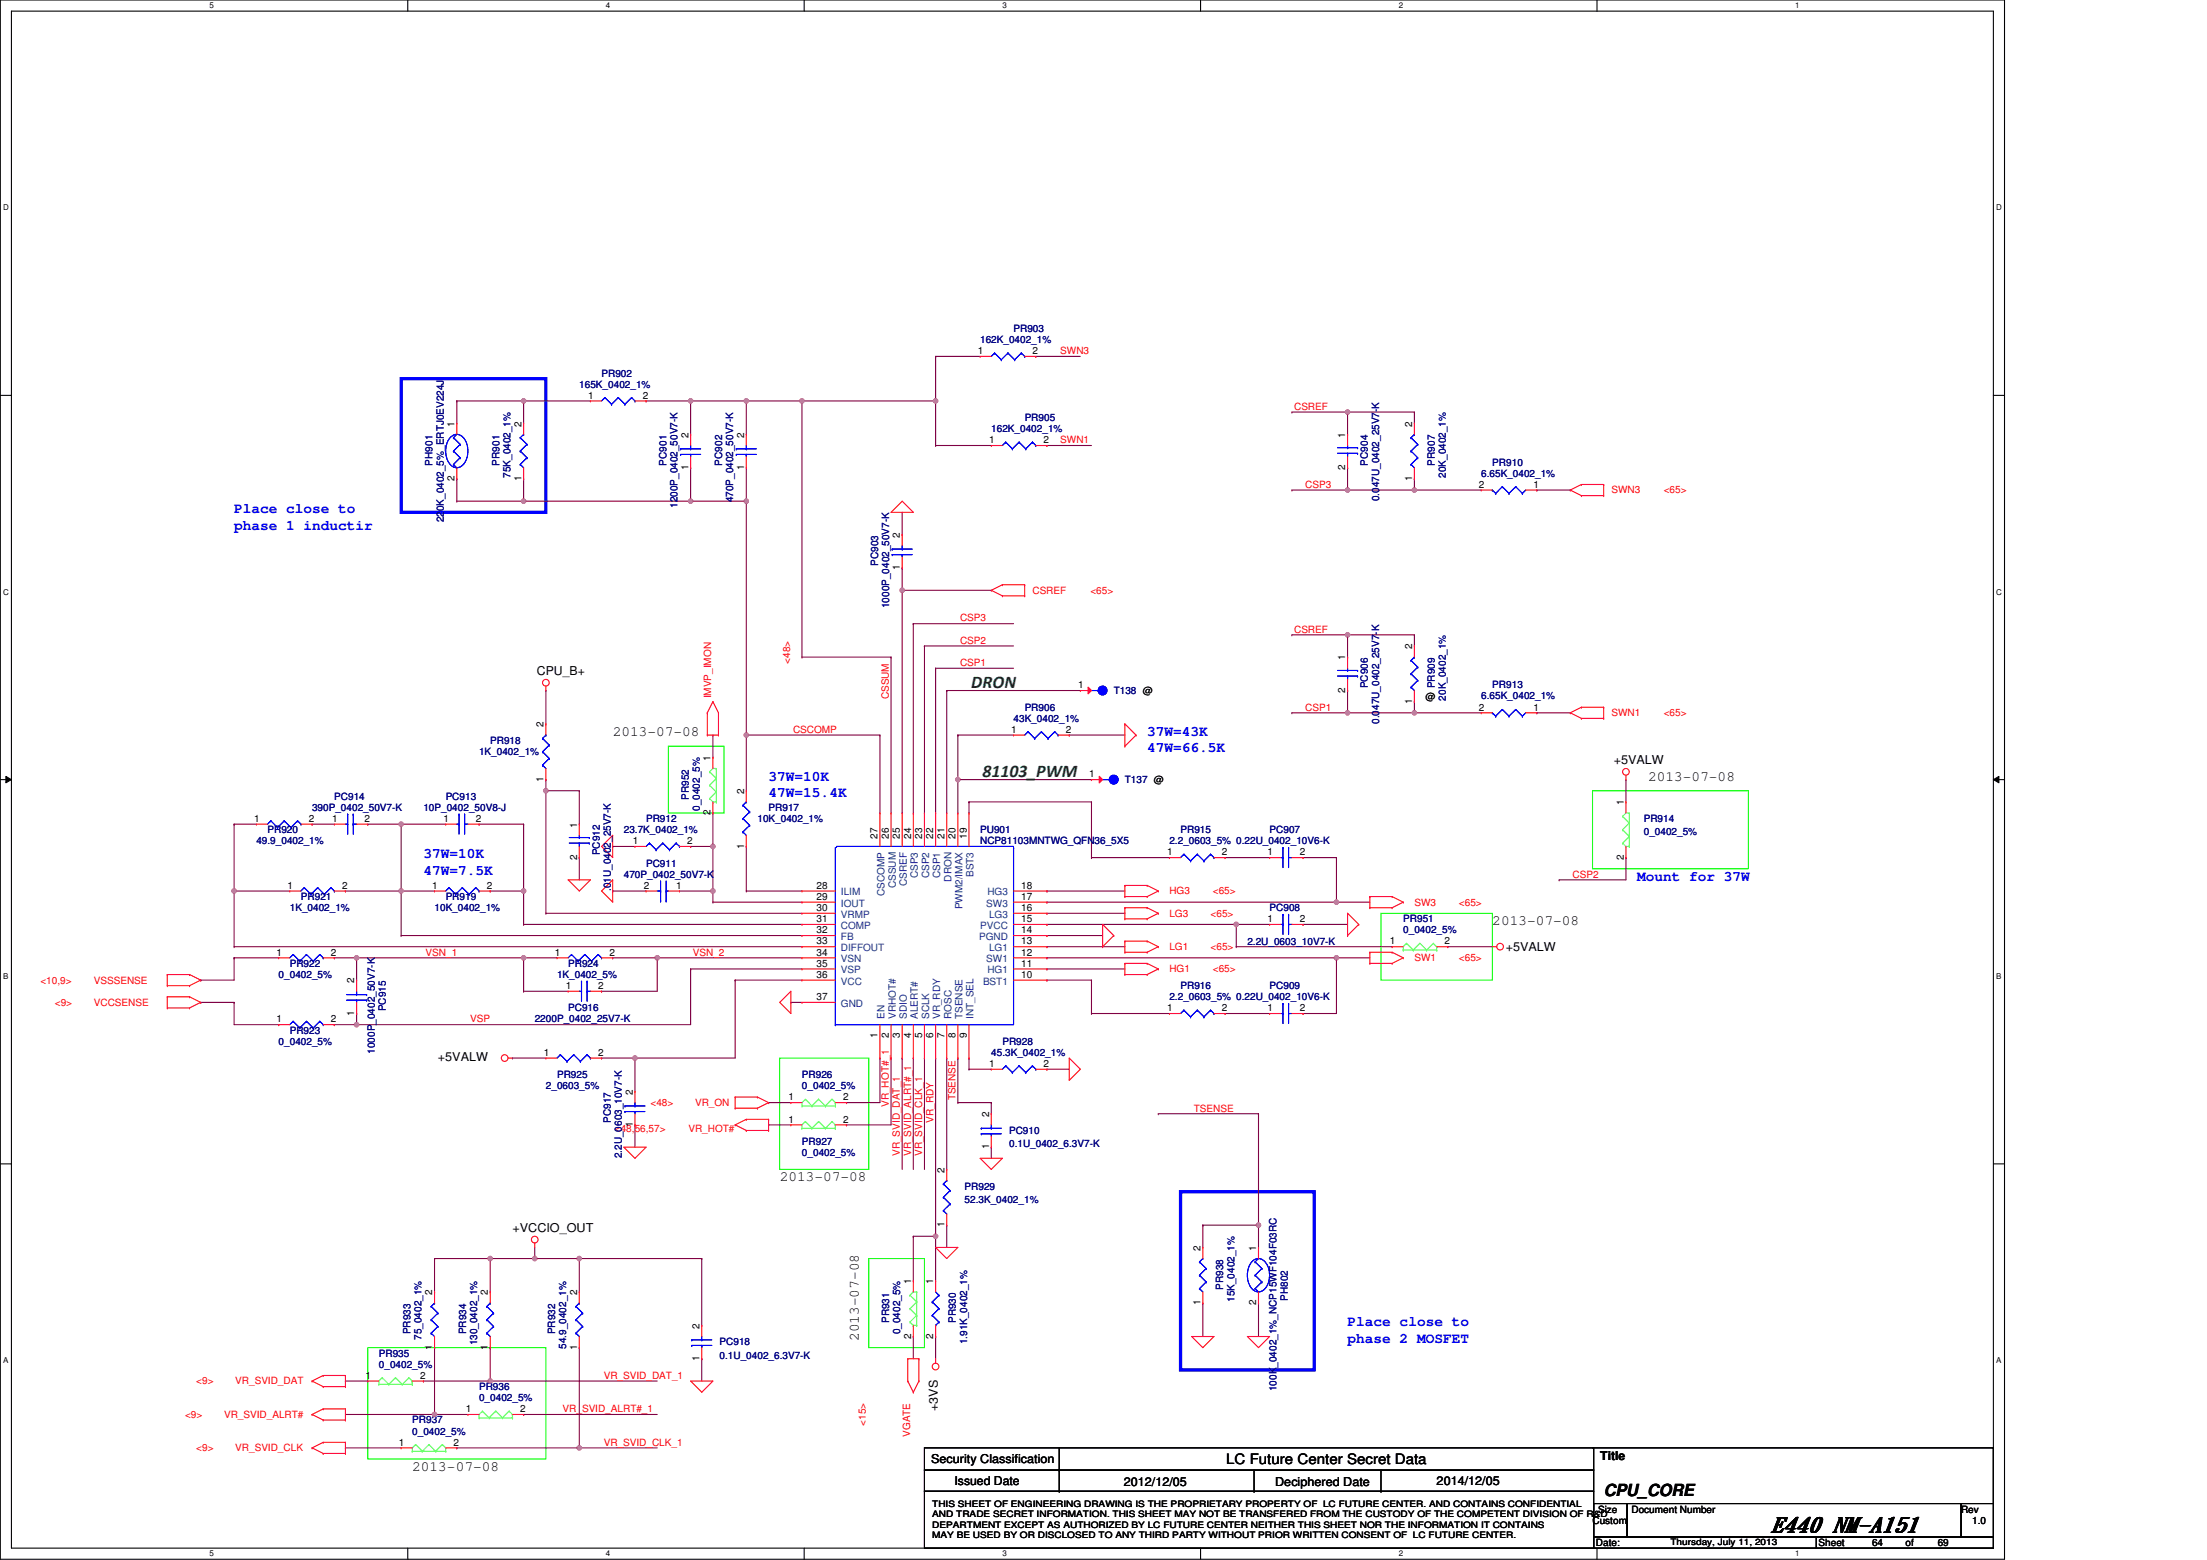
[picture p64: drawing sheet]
<svg xmlns="http://www.w3.org/2000/svg" width="297mm" height="210mm" viewBox="0 0 297 210" stroke-linecap="round" stroke-linejoin="round" font-family="sans-serif">
<defs><g id="words">
<text font-size="2.8" x="238.4" y="206.1">E440 NM-A151</text>
<g font-size="2.4" fill="#008000">
<text x="130.7" y="92.6">DRON</text>
<text x="132.2" y="104.6">81103_PWM</text>
</g>
<text font-size="2.2" x="215.8" y="201.3">CPU_CORE</text>
<g font-size="1.9" fill="#00f">
<text x="31.5" y="69.1">Place close to</text>
<text x="31.5" y="71.3">phase 1 inductir</text>
<text x="154.4" y="99">37W=43K</text>
<text x="154.4" y="101.2">47W=66.5K</text>
<text x="103.4" y="105">37W=10K</text>
<text x="103.4" y="107.2">47W=15.4K</text>
<text x="57" y="115.5">37W=10K</text>
<text x="57" y="117.7">47W=7.5K</text>
<text x="220.3" y="118.5">Mount for 37W</text>
<text x="181.4" y="178.5">Place close to</text>
<text x="181.4" y="180.7">phase 2 MOSFET</text>
</g>
<g font-size="1.9">
<text x="82.5" y="99">2013-07-08</text>
<text x="221.8" y="105">2013-07-08</text>
<text x="200.9" y="124.5">2013-07-08</text>
<text x="104.9" y="159">2013-07-08</text>
<text x="115.6" y="180.4" transform="rotate(-90 115.6 180.4)">2013-07-08</text>
<text x="55.5" y="197.9">2013-07-08</text>
<text x="165" y="197">LC Future Center Secret Data</text>
</g>
<g font-size="1.6">
<text x="72.3" y="90.8">CPU_B+</text>
<text x="217.2" y="102.8">+5VALW</text>
<text x="202.6" y="128">+5VALW</text>
<text x="58.9" y="142.8">+5VALW</text>
<text x="69" y="165.7">+VCCIO_OUT</text>
<text x="126.2" y="189.9" transform="rotate(-90 126.2 189.9)">+3VS</text>
<text x="125.3" y="196.9">Security Classification</text>
<text x="215.4" y="196.5">Title</text>
<text x="128.5" y="199.8">Issued Date</text>
<text x="151.2" y="199.9">2012/12/05</text>
<text x="171.6" y="199.9">Deciphered Date</text>
<text x="193.4" y="199.8">2014/12/05</text>
</g>
<g font-size="1.3">
<text x="131.6" y="47.7">1</text>
<text x="139" y="47.7">2</text>
<text x="79.2" y="53.6">1</text>
<text x="86.5" y="53.6">2</text>
<text x="61.2" y="57.4" transform="rotate(-90 61.2 57.4)">1</text>
<text x="70.2" y="57.4" transform="rotate(-90 70.2 57.4)">2</text>
<text x="92.6" y="58.9" transform="rotate(-90 92.6 58.9)">2</text>
<text x="100.1" y="58.9" transform="rotate(-90 100.1 58.9)">2</text>
<text x="133.1" y="59.6">1</text>
<text x="140.5" y="59.6">2</text>
<text x="181.1" y="58.9" transform="rotate(-90 181.1 58.9)">1</text>
<text x="190.1" y="57.4" transform="rotate(-90 190.1 57.4)">2</text>
<text x="61.2" y="64.7" transform="rotate(-90 61.2 64.7)">2</text>
<text x="70.2" y="64.7" transform="rotate(-90 70.2 64.7)">1</text>
<text x="92.6" y="63.2" transform="rotate(-90 92.6 63.2)">1</text>
<text x="100.1" y="63.2" transform="rotate(-90 100.1 63.2)">1</text>
<text x="181.1" y="63.2" transform="rotate(-90 181.1 63.2)">2</text>
<text x="190.1" y="64.7" transform="rotate(-90 190.1 64.7)">1</text>
<text x="199.1" y="65.6">2</text>
<text x="206.4" y="65.6">1</text>
<text x="121.1" y="76.7" transform="rotate(-90 121.1 76.7)">1</text>
<text x="121.1" y="72.4" transform="rotate(-90 121.1 72.4)">2</text>
<text x="181.1" y="88.9" transform="rotate(-90 181.1 88.9)">1</text>
<text x="190.1" y="87.4" transform="rotate(-90 190.1 87.4)">2</text>
<text x="145.1" y="92.6">1</text>
<text x="181.1" y="93.2" transform="rotate(-90 181.1 93.2)">2</text>
<text x="190.1" y="94.7" transform="rotate(-90 190.1 94.7)">1</text>
<text x="191.9" y="94.1">@</text>
<text x="199.1" y="95.6">2</text>
<text x="206.4" y="95.6">1</text>
<text x="73.2" y="97.9" transform="rotate(-90 73.2 97.9)">2</text>
<text x="136.1" y="98.6">1</text>
<text x="143.5" y="98.6">2</text>
<text x="73.2" y="105.2" transform="rotate(-90 73.2 105.2)">1</text>
<text x="95.6" y="102.4" transform="rotate(-90 95.6 102.4)">1</text>
<text x="100.1" y="106.9" transform="rotate(-90 100.1 106.9)">2</text>
<text x="146.6" y="104.6">1</text>
<text x="34.2" y="110.6">1</text>
<text x="41.5" y="110.6">2</text>
<text x="44.7" y="110.6">1</text>
<text x="49" y="110.6">2</text>
<text x="59.7" y="110.6">1</text>
<text x="64" y="110.6">2</text>
<text x="77.7" y="111.3" transform="rotate(-90 77.7 111.3)">1</text>
<text x="85.2" y="113.6">1</text>
<text x="92.5" y="113.6">2</text>
<text x="95.6" y="109.7" transform="rotate(-90 95.6 109.7)">2</text>
<text x="118.1" y="112.8" transform="rotate(-90 118.1 112.8)">27</text>
<text x="119.6" y="112.8" transform="rotate(-90 119.6 112.8)">26</text>
<text x="121.1" y="112.8" transform="rotate(-90 121.1 112.8)">25</text>
<text x="122.6" y="112.8" transform="rotate(-90 122.6 112.8)">24</text>
<text x="124.1" y="112.8" transform="rotate(-90 124.1 112.8)">23</text>
<text x="125.6" y="112.8" transform="rotate(-90 125.6 112.8)">22</text>
<text x="127.1" y="112.8" transform="rotate(-90 127.1 112.8)">21</text>
<text x="128.6" y="112.8" transform="rotate(-90 128.6 112.8)">20</text>
<text x="130.1" y="112.8" transform="rotate(-90 130.1 112.8)">19</text>
<text x="218.5" y="108.4" transform="rotate(-90 218.5 108.4)">1</text>
<text x="38.7" y="119.6">1</text>
<text x="46" y="119.6">2</text>
<text x="58.2" y="119.6">1</text>
<text x="65.5" y="119.6">2</text>
<text x="77.7" y="115.7" transform="rotate(-90 77.7 115.7)">2</text>
<text x="86.7" y="119.6">2</text>
<text x="91" y="119.6">1</text>
<text x="100.1" y="114.2" transform="rotate(-90 100.1 114.2)">1</text>
<text x="109.9" y="119.6">28</text>
<text x="137.5" y="119.6">18</text>
<text x="157.1" y="115.1">1</text>
<text x="164.4" y="115.1">2</text>
<text x="170.6" y="115.1">1</text>
<text x="174.9" y="115.1">2</text>
<text x="218.5" y="115.7" transform="rotate(-90 218.5 115.7)">2</text>
<text x="109.9" y="124.1">31</text>
<text x="109.9" y="125.6">32</text>
<text x="109.9" y="122.6">30</text>
<text x="109.9" y="121.1">29</text>
<text x="137.5" y="124.1">15</text>
<text x="137.5" y="121.1">17</text>
<text x="137.5" y="122.6">16</text>
<text x="137.5" y="125.6">14</text>
<text x="170.6" y="124.1">1</text>
<text x="174.9" y="124.1">2</text>
<text x="37.2" y="128.6">1</text>
<text x="44.5" y="128.6">2</text>
<text x="74.7" y="128.6">1</text>
<text x="82" y="128.6">2</text>
<text x="109.9" y="130.1">35</text>
<text x="109.9" y="127.1">33</text>
<text x="109.9" y="128.6">34</text>
<text x="109.9" y="131.6">36</text>
<text x="137.5" y="127.1">13</text>
<text x="137.5" y="128.6">12</text>
<text x="137.5" y="130.1">11</text>
<text x="137.5" y="131.6">10</text>
<text x="187.1" y="127.1">1</text>
<text x="194.4" y="127.1">2</text>
<text x="37.2" y="137.6">1</text>
<text x="44.5" y="137.6">2</text>
<text x="47.7" y="136.7" transform="rotate(-90 47.7 136.7)">1</text>
<text x="47.7" y="132.3" transform="rotate(-90 47.7 132.3)">2</text>
<text x="76.2" y="133.1">1</text>
<text x="80.5" y="133.1">2</text>
<text x="109.9" y="134.6">37</text>
<text x="157.1" y="136.1">1</text>
<text x="164.4" y="136.1">2</text>
<text x="170.6" y="136.1">1</text>
<text x="174.9" y="136.1">2</text>
<text x="73.2" y="142.1">1</text>
<text x="80.5" y="142.1">2</text>
<text x="118.1" y="139.7" transform="rotate(-90 118.1 139.7)">1</text>
<text x="119.6" y="139.7" transform="rotate(-90 119.6 139.7)">2</text>
<text x="121.1" y="139.7" transform="rotate(-90 121.1 139.7)">3</text>
<text x="122.6" y="139.7" transform="rotate(-90 122.6 139.7)">4</text>
<text x="124.1" y="139.7" transform="rotate(-90 124.1 139.7)">5</text>
<text x="125.6" y="139.7" transform="rotate(-90 125.6 139.7)">6</text>
<text x="127.1" y="139.7" transform="rotate(-90 127.1 139.7)">7</text>
<text x="128.6" y="139.7" transform="rotate(-90 128.6 139.7)">8</text>
<text x="130.1" y="139.7" transform="rotate(-90 130.1 139.7)">9</text>
<text x="133.1" y="143.6">1</text>
<text x="140.5" y="143.6">2</text>
<text x="85.2" y="147.3" transform="rotate(-90 85.2 147.3)">2</text>
<text x="106.1" y="148.1">1</text>
<text x="113.5" y="148.1">2</text>
<text x="85.2" y="151.7" transform="rotate(-90 85.2 151.7)">1</text>
<text x="106.1" y="151.1">1</text>
<text x="113.5" y="151.1">2</text>
<text x="133.1" y="154.7" transform="rotate(-90 133.1 154.7)">1</text>
<text x="133.1" y="150.3" transform="rotate(-90 133.1 150.3)">2</text>
<text x="127.1" y="157.8" transform="rotate(-90 127.1 157.8)">2</text>
<text x="127.1" y="165.1" transform="rotate(-90 127.1 165.1)">1</text>
<text x="122.6" y="172.8" transform="rotate(-90 122.6 172.8)">1</text>
<text x="125.6" y="172.8" transform="rotate(-90 125.6 172.8)">1</text>
<text x="161.6" y="168.3" transform="rotate(-90 161.6 168.3)">2</text>
<text x="169.1" y="168.3" transform="rotate(-90 169.1 168.3)">1</text>
<text x="58.2" y="174.3" transform="rotate(-90 58.2 174.3)">2</text>
<text x="65.7" y="174.3" transform="rotate(-90 65.7 174.3)">2</text>
<text x="77.7" y="174.3" transform="rotate(-90 77.7 174.3)">2</text>
<text x="94.1" y="178.8" transform="rotate(-90 94.1 178.8)">2</text>
<text x="161.6" y="175.6" transform="rotate(-90 161.6 175.6)">1</text>
<text x="169.1" y="175.6" transform="rotate(-90 169.1 175.6)">2</text>
<text x="49.2" y="185.5">1</text>
<text x="56.5" y="185.5">2</text>
<text x="58.2" y="181.6" transform="rotate(-90 58.2 181.6)">1</text>
<text x="65.7" y="181.6" transform="rotate(-90 65.7 181.6)">1</text>
<text x="77.7" y="181.6" transform="rotate(-90 77.7 181.6)">1</text>
<text x="94.1" y="183.1" transform="rotate(-90 94.1 183.1)">1</text>
<text x="122.6" y="180.1" transform="rotate(-90 122.6 180.1)">2</text>
<text x="125.6" y="180.1" transform="rotate(-90 125.6 180.1)">2</text>
<text x="62.7" y="190">1</text>
<text x="70" y="190">2</text>
<text x="53.7" y="194.5">1</text>
<text x="61" y="194.5">2</text>
<text x="215.1" y="203.5">Size</text>
<text x="219.6" y="203.5">Document Number</text>
<text x="263.9" y="203.5">Rev</text>
<text x="214.3" y="205">Custom</text>
<text x="214.8" y="208">Date:</text>
<text x="244.8" y="208">Sheet</text>
<text x="252" y="208">64</text>
<text x="256.5" y="208">of</text>
<text x="260.8" y="208">69</text>
<text x="265.4" y="205">1.0</text>
</g>
<g font-size="1.3" fill="#000080">
<text x="131.9" y="46.2">162K_0402_1%</text>
<text x="136.4" y="44.7">PR903</text>
<text x="78" y="52.2">165K_0402_1%</text>
<text x="81" y="50.7">PR902</text>
<text x="133.4" y="58.2">162K_0402_1%</text>
<text x="137.9" y="56.7">PR905</text>
<text x="58.2" y="62.6" transform="rotate(-90 58.2 62.6)">PH901</text>
<text x="67.2" y="62.6" transform="rotate(-90 67.2 62.6)">PR901</text>
<text x="68.7" y="64.3" transform="rotate(-90 68.7 64.3)">75K_0402_1%</text>
<text x="89.7" y="62.6" transform="rotate(-90 89.7 62.6)">PC901</text>
<text x="97.2" y="62.6" transform="rotate(-90 97.2 62.6)">PC902</text>
<text x="184.1" y="62.6" transform="rotate(-90 184.1 62.6)">PC904</text>
<text x="193.1" y="62.6" transform="rotate(-90 193.1 62.6)">PR907</text>
<text x="194.6" y="64.3" transform="rotate(-90 194.6 64.3)">20K_0402_1%</text>
<text x="199.4" y="64.1">6.65K_0402_1%</text>
<text x="200.9" y="62.6">PR910</text>
<text x="59.7" y="70.3" transform="rotate(-90 59.7 70.3)">220K_0402_5%_ERTJ0EV224J</text>
<text x="91.2" y="68.3" transform="rotate(-90 91.2 68.3)">1200P_0402_50V7-K</text>
<text x="98.7" y="67.6" transform="rotate(-90 98.7 67.6)">470P_0402_50V7-K</text>
<text x="185.6" y="67.4" transform="rotate(-90 185.6 67.4)">0.047U_0402_25V7-K</text>
<text x="118.2" y="76.1" transform="rotate(-90 118.2 76.1)">PC903</text>
<text x="119.7" y="81.8" transform="rotate(-90 119.7 81.8)">1000P_0402_50V7-K</text>
<text x="137.9" y="95.6">PR906</text>
<text x="149.9" y="93.4">T138 @</text>
<text x="184.1" y="92.6" transform="rotate(-90 184.1 92.6)">PC906</text>
<text x="193.1" y="92.6" transform="rotate(-90 193.1 92.6)">PR909</text>
<text x="194.6" y="94.3" transform="rotate(-90 194.6 94.3)">20K_0402_1%</text>
<text x="199.4" y="94.1">6.65K_0402_1%</text>
<text x="200.9" y="92.6">PR913</text>
<text x="64.5" y="101.6">1K_0402_1%</text>
<text x="66" y="100.1">PR918</text>
<text x="136.4" y="97.1">43K_0402_1%</text>
<text x="185.6" y="97.4" transform="rotate(-90 185.6 97.4)">0.047U_0402_25V7-K</text>
<text x="45" y="107.6">PC914</text>
<text x="60" y="107.6">PC913</text>
<text x="92.7" y="107.6" transform="rotate(-90 92.7 107.6)">PR952</text>
<text x="151.4" y="105.4">T137 @</text>
<text x="34.5" y="113.6">49.9_0402_1%</text>
<text x="36" y="112.1">PR920</text>
<text x="42" y="109.1">390P_0402_50V7-K</text>
<text x="57" y="109.1">10P_0402_50V8-J</text>
<text x="84" y="112.1">23.7K_0402_1%</text>
<text x="87" y="110.6">PR912</text>
<text x="94.2" y="109.1" transform="rotate(-90 94.2 109.1)">0_0402_5%</text>
<text x="101.9" y="110.6">10K_0402_1%</text>
<text x="103.4" y="109.1">PR917</text>
<text x="131.9" y="112.1">PU901</text>
<text x="131.9" y="113.6">NCP81103MNTWG_QFN36_5X5</text>
<text x="157.4" y="113.6">2.2_0603_5% 0.22U_0402_10V6-K</text>
<text x="158.9" y="112.1">PR915</text>
<text x="170.9" y="112.1">PC907</text>
<text x="221.2" y="110.6">PR914</text>
<text x="221.2" y="112.4">0_0402_5%</text>
<text x="80.7" y="115.1" transform="rotate(-90 80.7 115.1)">PC912</text>
<text x="82.2" y="119.9" transform="rotate(-90 82.2 119.9)">.01U_0402_25V7-K</text>
<text x="84" y="118.1">470P_0402_50V7-K</text>
<text x="87" y="116.6">PC911</text>
<text x="39" y="122.6">1K_0402_1%</text>
<text x="40.5" y="121.1">PR921</text>
<text x="58.5" y="122.6">10K_0402_1%</text>
<text x="60" y="121.1">PR919</text>
<text x="170.9" y="122.6">PC908</text>
<text x="188.9" y="124.1">PR951</text>
<text x="188.9" y="125.6">0_0402_5%</text>
<text x="37.5" y="131.6">0_0402_5%</text>
<text x="39" y="130.1">PR922</text>
<text x="75" y="131.6">1K_0402_5%</text>
<text x="76.5" y="130.1">PR924</text>
<text x="167.9" y="127.1">2.2U_0603_10V7-K</text>
<text x="51.9" y="136.1" transform="rotate(-90 51.9 136.1)">PC915</text>
<text x="72" y="137.6">2200P_0402_25V7-K</text>
<text x="76.5" y="136.1">PC916</text>
<text x="157.4" y="134.6">2.2_0603_5% 0.22U_0402_10V6-K</text>
<text x="158.9" y="133.1">PR916</text>
<text x="170.9" y="133.1">PC909</text>
<text x="37.5" y="140.6">0_0402_5%</text>
<text x="39" y="139.1">PR923</text>
<text x="50.4" y="141.8" transform="rotate(-90 50.4 141.8)">1000P_0402_50V7-K</text>
<text x="133.4" y="142.1">45.3K_0402_1%</text>
<text x="134.9" y="140.6">PR928</text>
<text x="73.5" y="146.6">2_0603_5%</text>
<text x="75" y="145.1">PR925</text>
<text x="107.9" y="145.1">PR926</text>
<text x="107.9" y="146.6">0_0402_5%</text>
<text x="82.2" y="151.1" transform="rotate(-90 82.2 151.1)">PC917</text>
<text x="83.7" y="155.9" transform="rotate(-90 83.7 155.9)">2.2U_0603_10V7-K</text>
<text x="107.9" y="154.1">PR927</text>
<text x="107.9" y="155.6">0_0402_5%</text>
<text x="135.8" y="152.6">PC910</text>
<text x="135.8" y="154.4">0.1U_0402_6.3V7-K</text>
<text x="129.8" y="160.1">PR929</text>
<text x="129.8" y="161.9">52.3K_0402_1%</text>
<text x="164.6" y="173.5" transform="rotate(-90 164.6 173.5)">PR938</text>
<text x="55.2" y="179.5" transform="rotate(-90 55.2 179.5)">PR933</text>
<text x="62.7" y="179.5" transform="rotate(-90 62.7 179.5)">PR934</text>
<text x="74.7" y="179.5" transform="rotate(-90 74.7 179.5)">PR932</text>
<text x="119.7" y="178" transform="rotate(-90 119.7 178)">PR931</text>
<text x="121.2" y="179.5" transform="rotate(-90 121.2 179.5)">0_0402_5%</text>
<text x="128.7" y="178" transform="rotate(-90 128.7 178)">PR930</text>
<text x="166.1" y="175.2" transform="rotate(-90 166.1 175.2)">15K_0402_1%</text>
<text x="173.3" y="175" transform="rotate(-90 173.3 175)">PH802</text>
<text x="51" y="182.5">PR935</text>
<text x="51" y="184">0_0402_5%</text>
<text x="56.7" y="180.3" transform="rotate(-90 56.7 180.3)">75_0402_1%</text>
<text x="64.2" y="181" transform="rotate(-90 64.2 181)">130_0402_1%</text>
<text x="76.2" y="181.5" transform="rotate(-90 76.2 181.5)">54.9_0402_1%</text>
<text x="96.9" y="181">PC918</text>
<text x="96.9" y="182.8">0.1U_0402_6.3V7-K</text>
<text x="130.2" y="180.9" transform="rotate(-90 130.2 180.9)">1.91K_0402_1%</text>
<text x="55.5" y="191.5">PR937</text>
<text x="64.5" y="187">PR936</text>
<text x="64.5" y="188.5">0_0402_5%</text>
<text x="171.8" y="187.2" transform="rotate(-90 171.8 187.2)">100K_0402_1%_NCP15WF104F03RC</text>
<text x="55.5" y="193">0_0402_5%</text>
</g>
<g font-size="1.3" fill="#f00">
<text x="142.7" y="47.7">SWN3</text>
<text x="142.7" y="59.6">SWN1</text>
<text x="174.2" y="55.1">CSREF</text>
<text x="175.7" y="65.6">CSP3</text>
<text x="216.9" y="66.4">SWN3</text>
<text x="223.9" y="66.4">&lt;65&gt;</text>
<text x="129.2" y="83.6">CSP3</text>
<text x="139" y="79.9">CSREF</text>
<text x="146.7" y="79.9">&lt;65&gt;</text>
<text x="106.3" y="89.3" transform="rotate(-90 106.3 89.3)">&lt;48&gt;</text>
<text x="129.2" y="89.6">CSP1</text>
<text x="129.2" y="86.6">CSP2</text>
<text x="174.2" y="85.1">CSREF</text>
<text x="95.7" y="94" transform="rotate(-90 95.7 94)">IMVP_IMON</text>
<text x="119.6" y="94.1" transform="rotate(-90 119.6 94.1)">CSSUM</text>
<text x="175.7" y="95.6">CSP1</text>
<text x="106.7" y="98.6">CSCOMP</text>
<text x="216.9" y="96.4">SWN1</text>
<text x="223.9" y="96.4">&lt;65&gt;</text>
<text x="211.6" y="118.1">CSP2</text>
<text x="157.4" y="120.3">HG3</text>
<text x="157.4" y="123.3">LG3</text>
<text x="162.9" y="123.3">&lt;65&gt;</text>
<text x="163.2" y="120.3">&lt;65&gt;</text>
<text x="190.4" y="121.8">SW3</text>
<text x="196.4" y="121.8">&lt;65&gt;</text>
<text x="57.3" y="128.6">VSN_1</text>
<text x="93.3" y="128.6">VSN_2</text>
<text x="157.4" y="127.8">LG1</text>
<text x="157.4" y="130.8">HG1</text>
<text x="162.9" y="127.8">&lt;65&gt;</text>
<text x="163.2" y="130.8">&lt;65&gt;</text>
<text x="190.4" y="129.3">SW1</text>
<text x="196.4" y="129.3">&lt;65&gt;</text>
<text x="5.4" y="132.3">&lt;10,9&gt;</text>
<text x="7.4" y="135.3">&lt;9&gt;</text>
<text x="12.6" y="135.3">VCCSENSE</text>
<text x="12.6" y="132.3">VSSSENSE</text>
<text x="63.3" y="137.6">VSP</text>
<text x="87.6" y="148.8">&lt;48&gt;</text>
<text x="93.5" y="148.8">VR_ON</text>
<text x="119.6" y="149" transform="rotate(-90 119.6 149)">VR_HOT#_1</text>
<text x="128.6" y="148.1" transform="rotate(-90 128.6 148.1)">TSENSE</text>
<text x="160.7" y="149.6">TSENSE</text>
<text x="82.8" y="152.3">&lt;48,56,57&gt;</text>
<text x="92.7" y="152.3">VR_HOT#</text>
<text x="121.1" y="155.6" transform="rotate(-90 121.1 155.6)">VR_SVID_DAT_1</text>
<text x="122.6" y="155.6" transform="rotate(-90 122.6 155.6)">VR_SVID_ALRT#_1</text>
<text x="124.1" y="155.6" transform="rotate(-90 124.1 155.6)">VR_SVID_CLK_1</text>
<text x="125.6" y="151.1" transform="rotate(-90 125.6 151.1)">VR_RDY</text>
<text x="81.3" y="185.5">VR_SVID_DAT_1</text>
<text x="24.9" y="190.8">&lt;9&gt;</text>
<text x="26.4" y="186.3">&lt;9&gt;</text>
<text x="30.2" y="190.8">VR_SVID_ALRT#</text>
<text x="31.7" y="186.3">VR_SVID_DAT</text>
<text x="75.7" y="190">VR_SVID_ALRT#_1</text>
<text x="116.5" y="191.8" transform="rotate(-90 116.5 191.8)">&lt;15&gt;</text>
<text x="26.4" y="195.3">&lt;9&gt;</text>
<text x="31.7" y="195.3">VR_SVID_CLK</text>
<text x="81.3" y="194.5">VR_SVID_CLK_1</text>
<text x="122.5" y="193.3" transform="rotate(-90 122.5 193.3)">VGATE</text>
</g>
<g font-size="1.3" fill="#004080">
<text x="120.5" y="119.5" transform="rotate(-90 120.5 119.5)">CSSUM</text>
<text x="122" y="119.2" transform="rotate(-90 122 119.2)">CSREF</text>
<text x="123.5" y="118.2" transform="rotate(-90 123.5 118.2)">CSP3</text>
<text x="125" y="118.2" transform="rotate(-90 125 118.2)">CSP2</text>
<text x="126.5" y="118.2" transform="rotate(-90 126.5 118.2)">CSP1</text>
<text x="128" y="118.6" transform="rotate(-90 128 118.6)">DRON</text>
<text x="131" y="118" transform="rotate(-90 131 118)">BST3</text>
<text x="113.2" y="125">COMP</text>
<text x="113.2" y="123.5">VRMP</text>
<text x="113.2" y="122">IOUT</text>
<text x="113.2" y="120.5">ILIM</text>
<text x="119.1" y="120.6" transform="rotate(-90 119.1 120.6)">CSCOMP</text>
<text x="129.5" y="122.4" transform="rotate(-90 129.5 122.4)">PWM2/IMAX</text>
<text x="131.9" y="125">PVCC</text>
<text x="132.7" y="122">SW3</text>
<text x="132.9" y="120.5">HG3</text>
<text x="133.1" y="123.5">LG3</text>
<text x="113.2" y="131">VSP</text>
<text x="113.2" y="126.5">FB</text>
<text x="113.2" y="128">DIFFOUT</text>
<text x="113.2" y="129.5">VSN</text>
<text x="131.8" y="126.5">PGND</text>
<text x="132.7" y="129.5">SW1</text>
<text x="132.9" y="131">HG1</text>
<text x="133.1" y="128">LG1</text>
<text x="113.2" y="132.5">VCC</text>
<text x="113.2" y="135.5">GND</text>
<text x="119.1" y="137.1" transform="rotate(-90 119.1 137.1)">EN</text>
<text x="120.5" y="137.1" transform="rotate(-90 120.5 137.1)">VRHOT#</text>
<text x="122" y="137.1" transform="rotate(-90 122 137.1)">SDIO</text>
<text x="123.5" y="137.1" transform="rotate(-90 123.5 137.1)">ALERT#</text>
<text x="125" y="137.1" transform="rotate(-90 125 137.1)">SCLK</text>
<text x="126.5" y="137.1" transform="rotate(-90 126.5 137.1)">VR_RDY</text>
<text x="128" y="137.1" transform="rotate(-90 128 137.1)">ROSC</text>
<text x="129.5" y="137.1" transform="rotate(-90 129.5 137.1)">TSENSE</text>
<text x="131" y="137.1" transform="rotate(-90 131 137.1)">INT_SEL</text>
<text x="132.3" y="132.5">BST1</text>
</g>
<g font-size="1.2">
<text x="125.5" y="202.8">THIS SHEET OF ENGINEERING DRAWING IS THE PROPRIETARY PROPERTY OF LC FUTURE CENTER. AND CONTAINS CONFIDENTIAL</text>
<text x="125.5" y="205.5">DEPARTMENT EXCEPT AS AUTHORIZED BY LC FUTURE CENTER NEITHER THIS SHEET NOR THE INFORMATION IT CONTAINS</text>
<text x="125.5" y="206.9">MAY BE USED BY OR DISCLOSED TO ANY THIRD PARTY WITHOUT PRIOR WRITTEN CONSENT OF LC FUTURE CENTER.</text>
<text x="125.5" y="204.2">AND TRADE SECRET INFORMATION. THIS SHEET MAY NOT BE TRANSFERED FROM THE CUSTODY OF THE COMPETENT DIVISION OF R&amp;D</text>
<text x="224.8" y="207.9">Thursday, July 11, 2013</text>
</g>
<g font-size="1.1">
<text x="28.2" y="1.1">5</text>
<text x="81.6" y="1.1">4</text>
<text x="134.9" y="1.1">3</text>
<text x="188.3" y="1.1">2</text>
<text x="241.6" y="1.1">1</text>
<text x=".4" y="28.3">D</text>
<text x="268.7" y="28.3">D</text>
<text x=".4" y="80">C</text>
<text x="268.7" y="80">C</text>
<text x=".4" y="131.7">B</text>
<text x="268.7" y="131.7">B</text>
<text x=".4" y="183.4">A</text>
<text x="268.7" y="183.4">A</text>
<text x="28.2" y="209.4">5</text>
<text x="81.6" y="209.4">4</text>
<text x="134.9" y="209.4">3</text>
<text x="188.3" y="209.4">2</text>
<text x="241.6" y="209.4">1</text>
</g>
</g></defs>
<path d="M0 0h269.8v209.8h-269.8zM1.5 1.5h266.8v206.8h-266.8z" fill="none" stroke="#000" stroke-width=".15"/>
<g fill="#fff">
<path d="M28.2 .2h.6v1.2h-.6z"/>
<path d="M28.2 208.5h.6v1.2h-.6z"/>
</g>
<path d="M54.9 0v1.5M54.9 208.3v1.5" fill="none" stroke="#000" stroke-width=".15"/>
<g fill="#fff">
<path d="M81.6 .2h.6v1.2h-.6z"/>
<path d="M81.6 208.5h.6v1.2h-.6z"/>
</g>
<path d="M108.2 0v1.5M108.2 208.3v1.5" fill="none" stroke="#000" stroke-width=".15"/>
<g fill="#fff">
<path d="M134.9 .2h.6v1.2h-.6z"/>
<path d="M134.9 208.5h.6v1.2h-.6z"/>
</g>
<path d="M161.6 0v1.5M161.6 208.3v1.5" fill="none" stroke="#000" stroke-width=".15"/>
<g fill="#fff">
<path d="M188.3 .2h.6v1.2h-.6z"/>
<path d="M188.3 208.5h.6v1.2h-.6z"/>
</g>
<path d="M214.9 0v1.5M214.9 208.3v1.5" fill="none" stroke="#000" stroke-width=".15"/>
<g fill="#fff">
<path d="M241.6 .2h.6v1.2h-.6z"/>
<path d="M241.6 208.5h.6v1.2h-.6z"/>
<path d="M.4 27.3h.8v1.2h-.8z"/>
<path d="M268.7 27.3h.7v1.2h-.7z"/>
<path d="M.4 79.1h.8v1.2h-.8z"/>
<path d="M268.7 79.1h.7v1.2h-.7z"/>
</g>
<path d="M0 53.2h1.5M268.3 53.2h1.5" fill="none" stroke="#000" stroke-width=".15"/>
<g fill="#fff">
<path d="M.4 130.8h.7v1.2h-.7z"/>
<path d="M268.7 130.8h.7v1.2h-.7z"/>
</g>
<path d="M0 104.9h1.5M268.3 104.9h1.5" fill="none" stroke="#000" stroke-width=".15"/>
<path d="M.8 104.5l.7 .4-.7 .4zM268.3 104.9l.7-.4v.8z" fill="#000"/>
<path d="M.8 104.5l.7 .4-.7 .4zM268.3 104.9l.7-.4v.8z" fill="none" stroke="#000" stroke-width=".13"/>
<g fill="#fff">
<path d="M.4 182.5h.7v1.2h-.7z"/>
<path d="M268.7 182.5h.7v1.2h-.7z"/>
</g>
<path d="M0 156.6h1.5M268.3 156.6h1.5" fill="none" stroke="#000" stroke-width=".15"/>
<path d="M54 51h19.5v17.9h-19.5zM158.9 160.4h18v23.9h-18z" fill="none" stroke="#00f" stroke-width=".44"/>
<path d="M90 100.4h7.4v9h-7.4zM214.3 106.4h21v10.5h-21zM185.9 122.9h15v9h-15zM104.9 142.4h12v15h-12zM116.9 169.3h7.5v12h-7.5zM49.5 181.3h24v15h-24z" fill="none" stroke="#0f0" stroke-width=".15"/>
<path d="M107.9 53.9h.1M107.9 53.9h18" fill="none" stroke="#800040" stroke-width=".15"/>
<circle cx="107.9" cy="53.9" r=".3" fill="#f0f"/>
<circle cx="107.9" cy="53.9" r=".3" fill="none" stroke="#f0f" stroke-width=".15"/>
<path d="M61.5 64.4h.1M61.5 64.4v3M70.5 64.4h.1M70.5 64.4v3" fill="none" stroke="#800040" stroke-width=".15"/>
<circle cx="70.5" cy="67.4" r=".3" fill="#f0f"/>
<circle cx="70.5" cy="67.4" r=".3" fill="none" stroke="#f0f" stroke-width=".15"/>
<path d="M87 53.9h.1M87 53.9h6M93 53.9h.1M93 53.9v4.5M61.5 67.4h.1M61.5 67.4h9M93 62.9h.1M93 62.9v4.5M113.9 151.4h.1M113.9 151.4h6" fill="none" stroke="#800040" stroke-width=".15"/>
<circle cx="92.9" cy="67.4" r=".3" fill="#f0f"/>
<circle cx="92.9" cy="67.4" r=".3" fill="none" stroke="#f0f" stroke-width=".15"/>
<path d="M93 53.9h.1M93 53.9h7.4M100.4 53.9h.1M100.4 53.9v4.5M70.5 67.4h.1M70.5 67.4h22.5" fill="none" stroke="#800040" stroke-width=".15"/>
<circle cx="92.9" cy="53.9" r=".3" fill="#f0f"/>
<circle cx="92.9" cy="53.9" r=".3" fill="none" stroke="#f0f" stroke-width=".15"/>
<path d="M100.4 67.4h.1M100.4 62.9v4.5" fill="none" stroke="#800040" stroke-width=".15"/>
<circle cx="100.4" cy="67.4" r=".3" fill="#f0f"/>
<circle cx="100.4" cy="67.4" r=".3" fill="none" stroke="#f0f" stroke-width=".15"/>
<path d="M100.4 53.9h.1M100.4 53.9h7.5M107.9 53.9h.1M107.9 53.9v34.5M107.9 88.4h.1M107.9 88.4h12M119.9 88.4h.1M119.9 88.4v21" fill="none" stroke="#800040" stroke-width=".15"/>
<circle cx="100.4" cy="53.9" r=".3" fill="#f0f"/>
<circle cx="100.4" cy="53.9" r=".3" fill="none" stroke="#f0f" stroke-width=".15"/>
<g fill="none" stroke="#800040" stroke-width=".15">
<path d="M121.4 71.9h.1M121.4 68.9v3M173.9 85.4h.1M173.9 85.4h7.5M49.5 110.9h.1M49.5 110.9h4.5M140.9 131.9h.1M140.9 131.9h6M146.9 131.9h.1M146.9 131.9v4.5M164.9 136.4h.1M164.9 136.4h6"/>
<path d="M85.5 142.4h.1M85.5 142.4h13.4M103.4 148.4h.1M103.4 148.4h3M128.9 148.4h.1M128.9 148.4h4.5M133.4 148.4h.1M133.4 148.4v1.5M140.9 143.9h.1M140.9 143.9h3M58.5 169.3h7.5M66 169.3h.1"/>
</g>
<circle cx="66" cy="169.3" r=".3" fill="#f0f"/>
<circle cx="66" cy="169.3" r=".3" fill="none" stroke="#f0f" stroke-width=".15"/>
<path d="M78 194.8h.1M78 194.8h10.5" fill="none" stroke="#800040" stroke-width=".15"/>
<circle cx="78" cy="194.8" r=".3" fill="#f0f"/>
<circle cx="78" cy="194.8" r=".3" fill="none" stroke="#f0f" stroke-width=".15"/>
<path d="M58.5 169.3h.1M58.5 169.3v4.5M66 181.3h.1M66 185.8h.1M66 181.3v4.5M66 185.8h22.5M70.5 190.3h.1M70.5 190.3h18" fill="none" stroke="#800040" stroke-width=".15"/>
<circle cx="66" cy="185.8" r=".3" fill="#f0f"/>
<circle cx="66" cy="185.8" r=".3" fill="none" stroke="#f0f" stroke-width=".15"/>
<path d="M31.5 110.9h.1M31.5 110.9v9M66 169.3h.1M66 169.3v4.5M78 169.3h.1M78 169.3v4.5" fill="none" stroke="#800040" stroke-width=".15"/>
<circle cx="31.5" cy="119.9" r=".3" fill="#f0f"/>
<circle cx="31.5" cy="119.9" r=".3" fill="none" stroke="#f0f" stroke-width=".15"/>
<path d="M31.5 110.9h.1M31.5 110.9h3M98.9 131.9h.1M98.9 131.9v10.5M81 142.4h.1M81 142.4h4.5M85.5 151.4h.1M85.5 151.4v3" fill="none" stroke="#800040" stroke-width=".15"/>
<circle cx="85.5" cy="142.4" r=".3" fill="#f0f"/>
<circle cx="85.5" cy="142.4" r=".3" fill="none" stroke="#f0f" stroke-width=".15"/>
<path d="M70.5 53.9h.1M70.5 53.9h9M106.4 134.9h.1M106.4 134.9h1.5M140.9 124.4h.1M140.9 124.4h25.5M85.5 142.4h.1M85.5 142.4v4.5" fill="none" stroke="#800040" stroke-width=".15"/>
<circle cx="70.5" cy="53.9" r=".3" fill="#f0f"/>
<circle cx="70.5" cy="53.9" r=".3" fill="none" stroke="#f0f" stroke-width=".15"/>
<path d="M122.9 83.9h.1M122.9 83.9h13.5M125.9 89.9h.1M125.9 89.9h10.5M169.4 149.9h.1M169.4 149.9v14.9" fill="none" stroke="#800040" stroke-width=".15"/>
<circle cx="169.4" cy="164.8" r=".3" fill="#f0f"/>
<circle cx="169.4" cy="164.8" r=".3" fill="none" stroke="#f0f" stroke-width=".15"/>
<path d="M125.9 53.9h.1M125.9 53.9v6M124.4 86.9h.1M124.4 86.9h12M73.5 106.4h.1M73.5 106.4v16.5M27 131.9h.1M27 131.9h4.5M73.5 122.9h.1M73.5 122.9h34.4M69 142.4h.1M69 142.4h4.5" fill="none" stroke="#800040" stroke-width=".15"/>
<circle cx="73.5" cy="106.4" r=".3" fill="#f0f"/>
<circle cx="73.5" cy="106.4" r=".3" fill="none" stroke="#f0f" stroke-width=".15"/>
<g fill="none" stroke="#800040" stroke-width=".15">
<path d="M121.4 76.4h.1M121.4 76.4v3M73.5 92.9h.1M73.5 92.9v4.5M100.4 98.9h.1M100.4 98.9v7.5M118.4 98.9h.1M118.4 98.9v10.5M122.9 83.9h.1M122.9 83.9v25.5M124.4 86.9h.1M124.4 86.9v22.5"/>
<path d="M125.9 89.9h.1M125.9 89.9v19.5M127.4 92.9h.1M127.4 92.9v16.5M66 119.9h.1M66 119.9h4.5M82.5 113.9h.1M82.5 113.9h3M100.4 119.9h.1M100.4 119.9h7.5M130.4 107.9h.1M130.4 107.9v1.5"/>
<path d="M130.4 107.9h16.5M146.9 107.9h.1M146.9 107.9v7.5M27 134.9h.1M27 134.9h4.5M98.9 131.9h.1M98.9 131.9h9M113.9 148.4h.1M118.4 142.4h.1M118.4 142.4v6h-4.5M119.9 142.4h.1M119.9 142.4v9"/>
<path d="M133.4 154.4h.1M133.4 154.4v1.5M94.5 182.8h.1M94.5 182.8v3"/>
</g>
<circle cx="100.4" cy="98.9" r=".3" fill="#f0f"/>
<circle cx="100.4" cy="98.9" r=".3" fill="none" stroke="#f0f" stroke-width=".15"/>
<path d="M78 169.3h.1M78 169.3h16.5M94.5 169.3h.1M94.5 169.3v9" fill="none" stroke="#800040" stroke-width=".15"/>
<circle cx="78" cy="169.3" r=".3" fill="#f0f"/>
<circle cx="78" cy="169.3" r=".3" fill="none" stroke="#f0f" stroke-width=".15"/>
<g fill="none" stroke="#800040" stroke-width=".15">
<path d="M100.4 67.4h.1M100.4 67.4v31.5M100.4 98.9h.1M100.4 98.9h18M128.9 98.9h.1M128.9 98.9h7.5M128.9 98.9v6M146.9 136.4h.1M146.9 136.4h10.5M179.9 128.9h.1M179.9 128.9h4.5M121.4 142.4h.1"/>
<path d="M121.4 142.4v15M122.9 142.4h.1M122.9 142.4v15M124.4 142.4h.1M124.4 142.4v15M161.9 175.3h.1M161.9 175.3v4.5"/>
</g>
<circle cx="179.9" cy="128.9" r=".3" fill="#f0f"/>
<circle cx="179.9" cy="128.9" r=".3" fill="none" stroke="#f0f" stroke-width=".15"/>
<path d="M164.9 115.4h.1M164.9 115.4h6M48 137.9h.1M48 137.9h45M140.9 127.4h.1M140.9 127.4h10.5" fill="none" stroke="#800040" stroke-width=".15"/>
<circle cx="48" cy="137.9" r=".3" fill="#f0f"/>
<circle cx="48" cy="137.9" r=".3" fill="none" stroke="#f0f" stroke-width=".15"/>
<g fill="none" stroke="#800040" stroke-width=".15">
<path d="M181.4 55.4h.1M181.4 55.4h9M64.5 110.9h.1M64.5 110.9h6M146.9 115.4h.1M146.9 115.4h10.5M175.4 115.4h.1M175.4 115.4h4.5M179.9 115.4h.1M179.9 115.4v6M93 130.4h.1M93 130.4h14.9"/>
<path d="M93 130.4v7.5M95.9 121.4h.1M95.9 121.4h12M175.4 136.4h.1M175.4 136.4h4.5M179.9 121.4h.1M179.9 121.4h4.5M128.9 142.4h.1M128.9 142.4v6M155.9 149.9h.1M155.9 149.9h13.5M161.9 164.8h.1"/>
<path d="M161.9 164.8h7.5M58.5 181.3h.1M58.5 181.3v9M78 181.3h.1M78 181.3v13.5"/>
</g>
<circle cx="181.4" cy="55.4" r=".3" fill="#f0f"/>
<circle cx="181.4" cy="55.4" r=".3" fill="none" stroke="#f0f" stroke-width=".15"/>
<path d="M143.9 98.9h.1M143.9 98.9h7.5M54 110.9h.1M54 110.9h6M140.9 130.4h.1M140.9 130.4h10.5M179.9 128.9h.1M179.9 128.9v7.5M161.9 164.8h.1M161.9 164.8v3" fill="none" stroke="#800040" stroke-width=".15"/>
<circle cx="54" cy="110.9" r=".3" fill="#f0f"/>
<circle cx="54" cy="110.9" r=".3" fill="none" stroke="#f0f" stroke-width=".15"/>
<path d="M31.5 119.9h.1M31.5 119.9v7.5M31.5 119.9h7.5M54 119.9h.1M54 119.9h4.5M70.5 110.9h.1M70.5 110.9v9M127.4 164.8h.1M127.4 164.8v3" fill="none" stroke="#800040" stroke-width=".15"/>
<circle cx="54" cy="119.9" r=".3" fill="#f0f"/>
<circle cx="54" cy="119.9" r=".3" fill="none" stroke="#f0f" stroke-width=".15"/>
<path d="M95.9 119.9h.1M95.9 119.9v1.5" fill="none" stroke="#800040" stroke-width=".15"/>
<circle cx="95.9" cy="119.9" r=".3" fill="#f0f"/>
<circle cx="95.9" cy="119.9" r=".3" fill="none" stroke="#f0f" stroke-width=".15"/>
<g fill="none" stroke="#800040" stroke-width=".15">
<path d="M93 113.9h.1M93 113.9h2.9M45 137.9h.1M45 128.9h.1M45 128.9h3M48 136.4h.1M48 128.9h.1M48 128.9v3M48 136.4v1.5h-3M127.4 142.4h.1M127.4 142.4v15M125.9 166.3h.1"/>
<path d="M125.9 166.3v6M169.4 175.3h.1M169.4 175.3v4.5M46.5 185.8h.1M46.5 190.3h.1M46.5 194.8h.1M46.5 185.8h3M46.5 190.3h12M46.5 194.8h7.5M57 185.8h.1M57 185.8h9M61.5 194.8h.1"/>
<path d="M61.5 194.8h16.5"/>
</g>
<circle cx="125.9" cy="166.3" r=".3" fill="#f0f"/>
<circle cx="125.9" cy="166.3" r=".3" fill="none" stroke="#f0f" stroke-width=".15"/>
<path d="M121.4 79.4h.1M121.4 79.4h12" fill="none" stroke="#800040" stroke-width=".15"/>
<circle cx="121.4" cy="79.4" r=".3" fill="#f0f"/>
<circle cx="121.4" cy="79.4" r=".3" fill="none" stroke="#f0f" stroke-width=".15"/>
<path d="M121.4 79.4h.1M121.4 79.4v30M70.5 119.9h.1M70.5 119.9v4.5M100.4 113.9h.1M100.4 113.9v6M70.5 124.4h.1M70.5 124.4h37.4M130.4 142.4h.1M130.4 142.4v1.5" fill="none" stroke="#800040" stroke-width=".15"/>
<circle cx="70.5" cy="119.9" r=".3" fill="#f0f"/>
<circle cx="70.5" cy="119.9" r=".3" fill="none" stroke="#f0f" stroke-width=".15"/>
<g fill="none" stroke="#800040" stroke-width=".15">
<path d="M125.9 59.9h.1M125.9 48h.1M125.9 59.9h7.5M125.9 48h6M139.4 48h.1M139.4 48h6M140.9 59.9h.1M140.9 59.9h6M54 119.9h.1M54 119.9v6M140.9 119.9h.1M140.9 119.9h10.5"/>
<path d="M31.5 127.4h.1M31.5 127.4h76.4M54 125.9h.1M54 125.9h53.9M140.9 121.4h.1M140.9 121.4h39M130.4 143.9h.1M130.4 143.9h3"/>
</g>
<circle cx="179.9" cy="121.4" r=".3" fill="#f0f"/>
<circle cx="179.9" cy="121.4" r=".3" fill="none" stroke="#f0f" stroke-width=".15"/>
<path d="M42 110.9h.1M42 110.9h3M78 115.4h.1M78 115.4v3M88.5 128.9h.1M88.5 128.9h19.4M140.9 122.9h.1M140.9 122.9h10.5" fill="none" stroke="#800040" stroke-width=".15"/>
<circle cx="88.5" cy="128.9" r=".3" fill="#f0f"/>
<circle cx="88.5" cy="128.9" r=".3" fill="none" stroke="#f0f" stroke-width=".15"/>
<path d="M125.9 48h.1M125.9 48v5.9" fill="none" stroke="#800040" stroke-width=".15"/>
<circle cx="125.9" cy="53.9" r=".3" fill="#f0f"/>
<circle cx="125.9" cy="53.9" r=".3" fill="none" stroke="#f0f" stroke-width=".15"/>
<g fill="none" stroke="#800040" stroke-width=".15">
<path d="M61.5 53.9h.1M61.5 53.9v3M61.5 53.9h9M73.5 106.4h.1M73.5 104.9h.1M73.5 106.4h4.5M73.5 104.9v1.5M70.5 128.9h.1M70.5 128.9h4.5M81 133.4h.1M82.5 128.9h.1M82.5 128.9h6"/>
<path d="M88.5 128.9h.1M88.5 128.9v4.5h-7.5M140.9 128.9h.1M140.9 128.9h39M166.4 124.4h.1M166.4 124.4h4.5M169.4 164.8h.1M169.4 164.8v3"/>
</g>
<circle cx="166.4" cy="124.4" r=".3" fill="#f0f"/>
<circle cx="166.4" cy="124.4" r=".3" fill="none" stroke="#f0f" stroke-width=".15"/>
<path d="M70.5 53.9h.1M70.5 53.9v3M70.5 133.4h.1M70.5 128.9h.1M70.5 133.4h6M70.5 128.9v4.5M140.9 125.9h.1M140.9 125.9h7.5M166.4 124.4h.1M166.4 124.4v3M175.4 124.4h.1M175.4 124.4h6" fill="none" stroke="#800040" stroke-width=".15"/>
<circle cx="70.5" cy="128.9" r=".3" fill="#f0f"/>
<circle cx="70.5" cy="128.9" r=".3" fill="none" stroke="#f0f" stroke-width=".15"/>
<path d="M48 128.9h.1M48 128.9h22.5" fill="none" stroke="#800040" stroke-width=".15"/>
<circle cx="48" cy="128.9" r=".3" fill="#f0f"/>
<circle cx="48" cy="128.9" r=".3" fill="none" stroke="#f0f" stroke-width=".15"/>
<path d="M93 67.4h.1M93 67.4h7.4M46.5 119.9h.1M54 110.9h.1M54 110.9v9h-7.5M128.9 104.9h.1M128.9 104.9v4.5M209.8 118.4h.1M218.8 115.4h.1M218.8 104.9h.1M218.8 115.4v3h-9M218.8 104.9v3" fill="none" stroke="#800040" stroke-width=".15"/>
<circle cx="128.9" cy="104.9" r=".3" fill="#f0f"/>
<circle cx="128.9" cy="104.9" r=".3" fill="none" stroke="#f0f" stroke-width=".15"/>
<g fill="none" stroke="#800040" stroke-width=".15">
<path d="M181.4 55.4h.1M181.4 55.4v3M173.9 65.9h.1M173.9 65.9h16.5M181.4 65.9h.1M31.5 134.9h.1M31.5 128.9h.1M31.5 128.9v3M31.5 134.9v3h6M31.5 128.9h6M37.5 137.9h.1M125.9 142.4h.1"/>
<path d="M125.9 142.4v23.9h-3M122.9 166.3h.1M122.9 179.8h.1M122.9 166.3v6M122.9 179.8v3M125.9 179.8h.1M125.9 179.8v3"/>
</g>
<circle cx="190.4" cy="65.9" r=".3" fill="#f0f"/>
<circle cx="190.4" cy="65.9" r=".3" fill="none" stroke="#f0f" stroke-width=".15"/>
<circle cx="181.4" cy="65.9" r=".3" fill="#f0f"/>
<circle cx="181.4" cy="65.9" r=".3" fill="none" stroke="#f0f" stroke-width=".15"/>
<g fill="none" stroke="#800040" stroke-width=".15">
<path d="M190.4 55.4h.1M190.4 55.4v1.5M181.4 62.9h.1M181.4 62.9v3M190.4 64.4h.1M190.4 65.9h.1M190.4 64.4v1.5M190.4 65.9h9M78 106.4h.1M78 106.4v4.5M82.5 119.9h.1M82.5 119.9h4.5"/>
<path d="M91.5 119.9h4.4M95.9 119.9h.1M95.9 113.9h.1M95.9 113.9v6"/>
</g>
<circle cx="95.9" cy="113.9" r=".3" fill="#f0f"/>
<circle cx="95.9" cy="113.9" r=".3" fill="none" stroke="#f0f" stroke-width=".15"/>
<path d="M173.9 55.4h.1M173.9 55.4h7.5M206.8 65.9h.1M206.8 65.9h4.5M181.4 85.4h.1M181.4 85.4h9" fill="none" stroke="#800040" stroke-width=".15"/>
<circle cx="181.4" cy="85.4" r=".3" fill="#f0f"/>
<circle cx="181.4" cy="85.4" r=".3" fill="none" stroke="#f0f" stroke-width=".15"/>
<path d="M173.9 95.9h.1M173.9 95.9h16.5M181.4 85.4h.1M181.4 95.9h.1M181.4 85.4v3" fill="none" stroke="#800040" stroke-width=".15"/>
<circle cx="190.4" cy="95.9" r=".3" fill="#f0f"/>
<circle cx="190.4" cy="95.9" r=".3" fill="none" stroke="#f0f" stroke-width=".15"/>
<circle cx="181.4" cy="95.9" r=".3" fill="#f0f"/>
<circle cx="181.4" cy="95.9" r=".3" fill="none" stroke="#f0f" stroke-width=".15"/>
<g fill="none" stroke="#800040" stroke-width=".15">
<path d="M95.9 98.9h.1M95.9 98.9v3M127.4 92.9h.1M127.4 92.9h18M181.4 92.9h.1M181.4 92.9v3M190.4 85.4h.1M190.4 94.4h.1M190.4 95.9h.1M190.4 85.4v1.5M190.4 94.4v1.5M190.4 95.9h9"/>
<path d="M206.8 95.9h.1M206.8 95.9h4.5M95.9 113.9h.1M95.9 109.4v4.5M128.9 104.9h.1M128.9 104.9h18M166.4 127.4h.1M166.4 127.4h21M194.9 127.4h.1M194.9 127.4h6M103.4 151.4h.1M103.4 151.4h3"/>
<path d="M66 169.3h6M72 169.3h.1"/>
</g>
<circle cx="72" cy="169.3" r=".3" fill="#f0f"/>
<circle cx="72" cy="169.3" r=".3" fill="none" stroke="#f0f" stroke-width=".15"/>
<path d="M72 169.3h.1M72 167.8v1.5M72 169.3h6M78 169.3h.1M58.5 190.3h.1M58.5 190.3h4.5" fill="none" stroke="#800040" stroke-width=".15"/>
<circle cx="58.5" cy="190.3" r=".3" fill="#f0f"/>
<circle cx="58.5" cy="190.3" r=".3" fill="none" stroke="#f0f" stroke-width=".15"/>
<g fill="none" stroke="#f00" stroke-width=".15">
<path d="M61.5 56.9h.1M61.5 56.9v1.5M70.5 56.9h.1M70.5 56.9v1.5M79.5 53.9h.1M79.5 53.9h1.5M85.5 53.9h1.5M87 53.9h.1M93 58.4h.1M93 58.4v1.5M100.4 58.4h.1M100.4 58.4v1.5"/>
<path d="M61.5 64.4h.1M61.5 62.9v1.5M70.5 64.4h.1M70.5 62.9v1.5M93 62.9h.1M93 61.4v1.5M100.4 62.9h.1M100.4 61.4v1.5M119.9 68.9l1.5-1.5 1.5 1.5zM133.4 79.4h.1M133.4 79.4l1.5 .8M134.9 78.7h.1"/>
<path d="M134.9 78.7h3M134.9 78.7l-1.5 .7M137.9 78.7h.1M137.9 78.7v1.5M211.3 65.9h.1M211.3 65.9l1.5 .8M212.8 65.2h.1M212.8 66.7h.1M212.8 65.2h3M212.8 65.2l-1.5 .7M212.8 66.7h3M215.8 66.7h.1"/>
<path d="M215.8 65.2h.1M215.8 65.2v1.5M73.5 97.4h.1M73.5 92.3v.6M73.5 97.4v1.5M95.2 95.9h.1M95.2 98.9h.1M95.2 95.9v3M95.2 98.9h1.5M95.9 94.4h.1M95.9 94.4l-.7 1.5M95.9 94.4l.8 1.5"/>
<path d="M96.7 98.9h.1M96.7 95.9h.1M96.7 95.9v3M134.9 80.2h.1M134.9 80.2h3M136.4 98.9h.1M136.4 98.9h1.5M137.9 80.2h.1M142.4 98.9h1.5M143.9 98.9h.1M151.4 97.4h.1M151.4 97.4v3"/>
<path d="M151.4 97.4l1.5 1.5M152.9 98.9h.1M152.9 98.9l-1.5 1.5M181.4 88.4h.1M181.4 92.9h.1M181.4 88.4v1.5M181.4 91.4v1.5M190.4 94.4h.1M190.4 86.9h.1M190.4 86.9v1.5M190.4 92.9v1.5M199.4 95.9h.1"/>
<path d="M199.4 95.9h1.5M205.3 95.9h1.5M206.8 95.9h.1M211.3 95.9h.1M211.3 95.9l1.5 .8M212.8 95.2h.1M212.8 96.7h.1M212.8 95.2h3M212.8 95.2l-1.5 .7M212.8 96.7h3M215.8 96.7h.1M215.8 95.2h.1"/>
<path d="M215.8 95.2v1.5M34.5 110.9h.1M34.5 110.9h1.5M40.5 110.9h1.5M42 110.9h.1M58.5 119.9h.1M58.5 119.9h1.5M64.5 119.9h1.5M66 119.9h.1M73.5 104.9h.1M73.5 103.4v1.5M76.5 118.4h3l-1.5 1.5z"/>
<path d="M78 110.9h.1M78 115.4h.1M78 110.9v1.5M78 113.9v1.5M81 113.9l1.5-1.5v3zM82.5 118.4v3l-1.5-1.5zM85.5 113.9h.1M85.5 113.9h1.5M87 119.9h.1M87 119.9h1.5M90 119.9h1.5M91.5 119.9h.1"/>
<path d="M91.5 113.9h1.5M93 113.9h.1M95.9 101.9h.1M95.9 109.4h.1M95.9 101.9v1.5M95.9 107.9v1.5M100.4 113.9h.1M100.4 106.4h.1M100.4 106.4v1.5M100.4 112.4v1.5M107.9 119.9h.1M107.9 119.9h4.5"/>
<path d="M118.4 109.4h.1M118.4 109.4v4.5M119.9 109.4h.1M119.9 109.4v4.5M121.4 109.4h.1M121.4 109.4v4.5M122.9 109.4h.1M122.9 109.4v4.5M124.4 109.4h.1M124.4 109.4v4.5M125.9 109.4h.1M125.9 109.4v4.5"/>
<path d="M127.4 109.4h.1M127.4 109.4v4.5M128.9 109.4h.1M128.9 109.4v4.5M130.4 109.4h.1M130.4 109.4v4.5M136.4 119.9h4.5M140.9 119.9h.1M151.4 119.1h.1M151.4 100.4h.1M151.4 119.1h3M151.4 119.1v1.5"/>
<path d="M154.4 119.1h.1M154.4 119.1l1.5 .8M155.9 119.9h.1M155.9 119.9l-1.5 .7M157.4 115.4h.1M157.4 115.4h1.5M163.4 115.4h1.5M164.9 115.4h.1M170.9 115.4h.1M170.9 115.4h1.5M173.9 115.4h1.5M175.4 115.4h.1"/>
<path d="M218.8 104.3v.6M22.5 135.6h.1M22.5 134.1h.1M22.5 132.6h.1M22.5 131.1h.1M22.5 131.1h3M22.5 134.1h3M22.5 135.6h3M22.5 131.1v1.5M22.5 134.1v1.5M22.5 132.6h3M25.5 134.1h.1"/>
<path d="M25.5 135.6h.1M25.5 131.1h.1M25.5 132.6h.1M25.5 134.1l1.5 .8M25.5 131.1l1.5 .8M27 134.9h.1M27 131.9h.1M27 134.9l-1.5 .7M27 131.9l-1.5 .7M37.5 128.9h.1M37.5 128.9h1.5M43.5 128.9h1.5"/>
<path d="M45 128.9h.1M48 136.4h.1M48 131.9h.1M48 131.9v1.5M48 134.9v1.5M104.9 134.9l1.5-1.5v3zM107.9 124.4h.1M107.9 130.4h.1M107.9 125.9h.1M107.9 127.4h.1M107.9 122.9h.1M107.9 128.9h.1"/>
<path d="M107.9 131.9h.1M107.9 121.4h.1M107.9 134.9h.1M107.9 127.4h4.5M107.9 128.9h4.5M107.9 124.4h4.5M107.9 121.4h4.5M107.9 122.9h4.5M107.9 125.9h4.5M107.9 130.4h4.5M107.9 131.9h4.5M107.9 134.9h4.5"/>
<path d="M118.4 137.9v4.5M119.9 137.9v4.5M121.4 137.9v4.5M122.9 137.9v4.5M124.4 137.9v4.5M125.9 137.9v4.5M127.4 137.9v4.5M128.9 137.9v4.5M130.4 137.9v4.5M136.4 127.4h4.5M136.4 128.9h4.5M136.4 124.4h4.5"/>
<path d="M136.4 121.4h4.5M136.4 122.9h4.5M136.4 125.9h4.5M136.4 130.4h4.5M136.4 131.9h4.5M140.9 124.4h.1M140.9 121.4h.1M140.9 122.9h.1M140.9 125.9h.1M140.9 127.4h.1M140.9 128.9h.1M140.9 130.4h.1"/>
<path d="M140.9 131.9h.1M148.4 127.4h.1M148.4 124.4h.1M148.4 124.4v3M148.4 124.4l1.5 1.5M149.9 125.9h.1M149.9 125.9l-1.5 1.5M151.4 120.6h.1M151.4 122.1h.1M151.4 123.6h.1M151.4 126.6h.1M151.4 128.1h.1"/>
<path d="M151.4 129.6h.1M151.4 131.1h.1M151.4 120.6h3M151.4 122.1h3M151.4 122.1v1.5M151.4 126.6v1.5M151.4 129.6v1.5M151.4 123.6h3M151.4 126.6h3M151.4 128.1h3M151.4 129.6h3M151.4 131.1h3"/>
<path d="M154.4 120.6h.1M154.4 122.1h.1M154.4 123.6h.1M154.4 126.6h.1M154.4 128.1h.1M154.4 129.6h.1M154.4 131.1h.1M154.4 122.1l1.5 .8M154.4 126.6l1.5 .8M154.4 129.6l1.5 .8M155.9 122.9h.1M155.9 127.4h.1"/>
<path d="M155.9 130.4h.1M155.9 122.9l-1.5 .7M155.9 127.4l-1.5 .7M155.9 130.4l-1.5 .7M170.9 136.4h.1M170.9 136.4h1.5M173.9 136.4h1.5M175.4 136.4h.1M181.4 125.9h.1M181.4 122.9h.1M181.4 122.9v3M181.4 122.9l1.5 1.5"/>
<path d="M182.9 124.4h.1M182.9 124.4l-1.5 1.5M184.4 120.6h.1M184.4 122.1h.1M184.4 128.1h.1M184.4 129.6h.1M184.4 120.6h3M184.4 120.6v1.5M184.4 128.1v1.5M184.4 122.1h3M184.4 128.1h3M184.4 129.6h3"/>
<path d="M187.4 120.6h.1M187.4 122.1h.1M187.4 128.1h.1M187.4 129.6h.1M187.4 127.4h.1M187.4 120.6l1.5 .8M187.4 128.1l1.5 .8M187.4 127.4h1.5M188.9 121.4h.1M188.9 128.9h.1M188.9 121.4l-1.5 .7M188.9 128.9l-1.5 .7"/>
<path d="M193.4 127.4h1.5M194.9 127.4h.1M200.9 127.4h.5M68.4 142.4h.6M84 154.4h3l-1.5 1.5zM85.5 151.4h.1M85.5 146.9h.1M85.5 146.9v1.5M85.5 149.9v1.5M98.9 149.1h.1M98.9 147.6h.1M98.9 151.4h.1"/>
<path d="M98.9 147.6h3M98.9 149.1h3M98.9 147.6v1.5M98.9 151.4l1.5 .7M100.4 150.6h.1M100.4 152.1h.1M100.4 150.6l-1.5 .8M100.4 150.6h3M100.4 152.1h3M101.9 147.6h.1M101.9 149.1h.1M101.9 147.6l1.5 .8"/>
<path d="M103.4 148.4h.1M103.4 150.6h.1M103.4 152.1h.1M103.4 148.4l-1.5 .7M103.4 150.6v1.5M106.4 151.4h.1M106.4 148.4h.1M106.4 151.4h1.5M106.4 148.4h1.5M112.4 151.4h1.5M112.4 148.4h1.5M113.9 151.4h.1"/>
<path d="M113.9 148.4h.1M118.4 142.4h.1M119.9 142.4h.1M121.4 142.4h.1M122.9 142.4h.1M124.4 142.4h.1M125.9 142.4h.1M127.4 142.4h.1M128.9 142.4h.1M130.4 142.4h.1M131.9 155.9h3l-1.5 1.5zM133.4 143.9h.1"/>
<path d="M133.4 143.9h1.5M139.4 143.9h1.5M140.9 143.9h.1M143.9 142.4l1.5 1.5-1.5 1.5zM58.5 173.8h.1M58.5 173.8v1.5M58.5 179.8v1.5M72 167.2v.6M122.9 172.3h.1M122.9 179.8h.1M122.9 172.3v1.5M122.9 178.3v1.5"/>
<path d="M125.9 167.8h3l-1.5 1.5zM160.4 179.8h3l-1.5 1.5zM167.9 179.8h3l-1.5 1.5zM42 185.8h.1M42 190.3h.1M42 194.8h.1M42 185.8l1.5 .8M42 190.3l1.5 .8M42 194.8l1.5 .8M43.5 185.1h.1M43.5 186.6h.1M43.5 189.6h.1"/>
<path d="M43.5 191.1h.1M43.5 194.1h.1M43.5 195.6h.1M43.5 185.1l-1.5 .7M43.5 185.1h3M43.5 186.6h3M43.5 189.6l-1.5 .7M43.5 189.6h3M43.5 191.1h3M43.5 194.1l-1.5 .7M43.5 194.1h3M43.5 195.6h3"/>
<path d="M46.5 185.1h.1M46.5 186.6h.1M46.5 189.6h.1M46.5 191.1h.1M46.5 194.1h.1M46.5 195.6h.1M46.5 185.1v1.5M46.5 189.6v1.5M46.5 194.1v1.5M49.5 185.8h.1M49.5 185.8h1.5M54 194.8h.1"/>
<path d="M54 194.8h1.5M55.5 185.8h1.5M57 185.8h.1M58.5 181.3h.1M60 194.8h1.5M61.5 194.8h.1M93 185.8h2.9l-1.4 1.5zM122.2 185.8h.1M122.2 182.8h.1M122.2 185.8l.7 1.5M122.2 182.8v3M122.2 182.8h1.5"/>
<path d="M122.9 187.3h.1M123.7 182.8h.1M123.7 185.8h.1M123.7 182.8v3M123.7 185.8l-.8 1.5M125.9 182.8v.6"/>
<circle cx="73.5" cy="91.9" r=".45"/>
<circle cx="218.8" cy="103.9" r=".45"/>
<circle cx="201.9" cy="127.4" r=".45"/>
<circle cx="67.9" cy="142.4" r=".45"/>
<circle cx="72" cy="166.8" r=".45"/>
<circle cx="125.9" cy="183.9" r=".45"/>
</g>
<g fill="none" stroke="#000" stroke-width=".15">
<path d="M124.4 194.8h90.1v3h-90.1zM124.4 197.8h90.1v2.9h-90.1zM142.6 197.8h.1M142.6 194.8v5.9M168.8 197.8v2.9M185.9 197.8v2.9M214.3 194.8h54M268.3 194.8h.1M268.3 194.8v7.5M124.4 200.7h90.1v7.6h-90.1zM142.6 200.7h.1M168.8 200.7h.1"/>
<path d="M185.9 200.7h.1M214.5 202.3h4.5v4.5h-4.5zM214.5 206.8h30v1.5h-30zM219 202.3h44.9v4.5h-44.9zM244.5 206.8h23.8v1.5h-23.8zM263.9 202.3h4.4v4.5h-4.4z"/>
</g>
<g fill="none" stroke="#80ff80" stroke-width=".15">
<path d="M95.5 103.9h.1M95.5 105.7h.1M95.5 107.4h.1M95.5 103.9l.9 .8M95.5 105.7l.9 .9M95.5 107.4l.4 .5M95.9 107.9h.1M95.9 107.9h.5M96.4 104.7h.1M96.4 106.6h.1M96.4 103.4h.1M96.4 107.9h.1"/>
<path d="M96.4 103.4h-.5l-.4 .5M96.4 104.7l-.9 1M96.4 106.6l-.9 .8M96.4 103.4v4.5M188.9 127.8h.1M188.9 127.8h4.5M189.3 126.9h.1M189.3 126.9l-.4 .5v.4M189.3 126.9l.9 .9M190.2 127.8h.1M191.1 126.9h.1M191.1 126.9l-.9 .9"/>
<path d="M191.1 126.9l.9 .9M192 127.8h.1M192.9 126.9h.1M192.9 126.9l-.9 .9M192.9 126.9l.5 .5M193.4 127.4h.1M193.4 127.8h.1M193.4 127.4v.4M107.9 151.8h.1M107.9 148.8h.1M107.9 151.8h4.5M107.9 148.8h4.5"/>
<path d="M108.4 150.9h.1M108.4 147.9h.1M108.4 150.9l-.5 .5v.4M108.4 150.9l.9 .9M108.4 147.9l-.5 .5v.4M108.4 147.9l.9 .9M109.3 151.8h.1M109.3 148.8h.1M110.2 150.9h.1M110.2 147.9h.1M110.2 150.9l-.9 .9M110.2 150.9l.9 .9"/>
<path d="M110.2 147.9l-.9 .9M110.2 147.9l.9 .9M111.1 151.8h.1M111.1 148.8h.1M112 150.9h.1M112 147.9h.1M112 150.9l-.9 .9M112 150.9l.4 .5M112 147.9l-.9 .9M112 147.9l.4 .5M112.4 151.4h.1M112.4 151.8h.1"/>
<path d="M112.4 148.4h.1M112.4 148.8h.1M112.4 148.4v.4M112.4 151.4v.4M122.5 174.3h.1M122.5 176.1h.1M122.5 177.9h.1M122.5 174.3l.9 .9M122.5 176.1l.9 .9M122.5 177.9l.4 .4M122.9 178.3h.1M122.9 178.3h.5"/>
<path d="M123.4 175.2h.1M123.4 177h.1M123.4 173.8h.1M123.4 178.3h.1M123.4 173.8h-.5l-.4 .5M123.4 175.2l-.9 .9M123.4 177l-.9 .9M123.4 173.8v4.5M51 186.3h.1M51 186.3h4.5M51.4 185.4h.1M51.4 185.4l-.4 .4v.5"/>
<path d="M51.4 185.4l.9 .9M52.3 186.3h.1M53.2 185.4h.1M53.2 185.4l-.9 .9M53.2 185.4l.9 .9M54.1 186.3h.1M55 185.4h.1M55 185.4l-.9 .9M55 185.4l.5 .4M55.5 195.3h.1M55.5 185.8h.1M55.5 186.3h.1"/>
<path d="M55.5 185.8v.5M55.5 195.3h4.5M55.9 194.4h.1M55.9 194.4l-.4 .4v.5M55.9 194.4l.9 .9M56.8 195.3h.1M57.7 194.4h.1M57.7 194.4l-.9 .9M57.7 194.4l.9 .9M58.6 195.3h.1M59.5 194.4h.1M59.5 194.4l-.9 .9"/>
<path d="M59.5 194.4l.5 .4M60 194.8h.1M60 195.3h.1M60 194.8v.5"/>
</g>
<g fill="none" stroke="#00f" stroke-width=".15">
<path d="M60.7 58.8a1.27 1.27 0 0 1 2.1 .8 2.73 2.73 0 0 1-.9 3.3 1.31 1.31 0 0 1-1.7-1.1 2.93 2.93 0 0 1 .5-3zM61 58.9h.1M61 58.9l.9 .9M61.5 58.4l-.5 .5M61.9 59.8h.1M61.9 59.8l-.9 .9M70 58.9h.1M70 58.9l.9 .9M70.5 58.4h.1M70.5 58.4l-.5 .5M70.9 59.8h.1M70.9 59.8l-.9 .9"/>
<path d="M81.4 53.5h.1M81.4 53.5l-.4 .4M81.4 53.5l.9 .9M82.3 54.4h.1M83.2 53.5h.1M83.2 53.5l-.9 .9M83.2 53.5l.9 .9M84.1 54.4h.1M85 53.5h.1M85 53.5l-.9 .9M85 53.5l.5 .4M85.5 53.9h.1"/>
<path d="M93 59.9v.5M100.4 59.9v.5M61 60.7h.1M61 62.5h.1M61 60.7l.9 .9M61 62.5l.5 .4M61.5 62.9h.1M61.9 61.6h.1M61.9 61.6l-.9 .9M70 62.5h.1M70 60.7h.1M70 62.5l.5 .4"/>
<path d="M70 60.7l.9 .9M70.9 61.6h.1M70.9 61.6l-.9 .9M91.6 60.4h.1M91.6 61.1h.1M91.6 60.4h2.7M91.6 61.1h2.7M93 61.1h.1M93 60.4h.1M93 61.1v.3M99.1 60.4h.1M99.1 61.1h.1"/>
<path d="M99.1 60.4h2.7M99.1 61.1h2.7M100.4 61.1h.1M100.4 60.4h.1M100.4 61.1v.3M73 99.4h.1M73 99.4l.9 .9M73.5 98.9h.1M73.5 98.9l-.5 .5M138.4 98.5h.1M138.4 98.5l-.5 .4M138.4 98.5l.9 .9"/>
<path d="M139.3 99.4h.1M140.2 98.5h.1M140.2 98.5l-.9 .9M140.2 98.5l.9 .9M141.1 99.4h.1M142 98.5h.1M142 98.5l-.9 .9M142 98.5l.4 .4M142.4 98.9h.1M180 91h2.7M180 90.2h2.7M181.4 90.2h.1"/>
<path d="M181.4 91h.1M181.4 89.9v.3M181.4 91v.4M182.7 91h.1M182.7 90.2h.1M189.9 92.5h.1M189.9 90.7h.1M189.9 88.9h.1M189.9 92.5l.5 .4M189.9 90.7l.9 .9M189.9 88.9l.9 .9M190.4 88.4h.1"/>
<path d="M190.4 88.4l-.5 .5M190.8 91.6h.1M190.8 89.8h.1M190.8 91.6l-.9 .9M190.8 89.8l-.9 .9M200.9 95.9h.1M200.9 95.9l.4 .5M201.3 96.4h.1M202.2 95.5h.1M202.2 95.5l.9 .9M202.2 95.5l-.9 .9M203.1 96.4h.1"/>
<path d="M204 95.5h.1M204 95.5l.9 .9M204 95.5l-.9 .9M204.9 96.4h.1M205.3 95.9l-.4 .5M36.5 110.4h.1M36.5 110.4l-.5 .5M36.5 110.4l.9 .9M37.4 111.3h.1M38.3 110.4h.1M38.3 110.4l-.9 .9M38.3 110.4l.9 .9"/>
<path d="M39.2 111.3h.1M40.1 110.4h.1M40.1 110.4l-.9 .9M40.1 110.4l.4 .5M40.5 110.9h.1M60.4 119.4h.1M60.4 119.4l-.4 .5M60.4 119.4l.9 .9M62.2 119.4h.1M62.2 119.4l-.9 .9M62.2 119.4l.9 .9M64 119.4h.1"/>
<path d="M64 119.4l-.9 .9M64 119.4l.5 .5M64.5 119.9h.1M73 103h.1M73 101.2h.1M73 103l.5 .4M73 101.2l.9 .9M73.9 102.1h.1M73.9 100.3h.1M73.9 102.1l-.9 .9M73.9 100.3l-.9 .9M76.6 113.4h2.7"/>
<path d="M76.6 112.7h2.7M78 112.7h.1M78 113.4h.1M78 112.4v.3M78 113.4v.5M79.3 113.4h.1M79.3 112.7h.1M87.4 113.4h.1M87.4 113.4l-.4 .5M87.4 113.4l.9 .9M88.3 114.3h.1M88.5 119.9h.4"/>
<path d="M88.9 119.9h.1M88.9 118.5v2.7M89.2 113.4h.1M89.2 113.4l-.9 .9M89.2 113.4l.9 .9M89.7 119.9h.1M89.7 119.9h.3M89.7 118.5v2.7M90.1 114.3h.1M91 113.4h.1M91 113.4l-.9 .9M91 113.4l.5 .5"/>
<path d="M91.5 113.9h.1M100 111.9h.1M100 110.1h.1M100 108.3h.1M100 111.9l.4 .5M100 110.1l.9 .9M100 108.3l.9 .9M100.4 107.9h.1M100.4 107.9l-.4 .4M100.9 111h.1M100.9 109.2h.1M100.9 111l-.9 .9"/>
<path d="M100.9 109.2l-.9 .9M112.4 114v23.9M112.6 113.9h.1M112.6 113.9h23.8M136.4 114h.1M136.4 114v23.9h-24M159.3 114.9h.1M159.3 114.9l-.4 .5M159.3 114.9l.9 .9M160.2 115.8h.1M161.1 114.9h.1M161.1 114.9l-.9 .9"/>
<path d="M161.1 114.9l.9 .9M162 115.8h.1M162.9 114.9h.1M162.9 114.9l-.9 .9M162.9 114.9l.5 .5M163.4 115.4h.1M172.4 115.4h.3M172.7 115.4h.1M172.7 114h.1M172.7 114v2.7M173.4 114h.1M173.4 115.4h.1"/>
<path d="M173.4 114v2.7M173.4 115.4h.5M39.5 128.4h.1M39.5 128.4l-.5 .5M39.5 128.4l.8 .9M40.3 129.3h.1M41.3 128.4h.1M41.3 128.4l-1 .9M41.3 128.4l.9 .9M42.2 129.3h.1M43 128.4h.1M43 128.4l-.8 .9"/>
<path d="M43 128.4l.5 .5M43.5 128.9h.1M46.6 133.8h2.7M46.6 134.6h2.7M48 134.6h.1M48 133.8h.1M48 133.4v.4M48 134.6v.3M49.3 133.8h.1M49.3 134.6h.1M61.3 120.3h.1M63.1 120.3h.1"/>
<path d="M88.9 121.2h.1M89.7 121.2h.1M112.4 137.9h.1M172.4 136.4h.3M172.7 136.4h.1M172.7 135h.1M172.7 135v2.7M173.4 135h.1M173.4 136.4h.1M173.4 136.4h.5M173.4 135v2.7M84.1 148.8h.1"/>
<path d="M84.1 149.6h.1M84.1 148.8h2.7M84.1 149.6h2.7M85.5 149.6h.1M85.5 148.8h.1M85.5 148.4v.4M85.5 149.6v.3M135.4 143.4h.1M135.4 143.4l-.5 .5M135.4 143.4l.9 .9M136.3 144.3h.1M137.2 143.4h.1"/>
<path d="M137.2 143.4l-.9 .9M137.2 143.4l.9 .9M138.1 144.3h.1M139 143.4h.1M139 143.4l-.9 .9M139 143.4l.4 .5M139.4 143.9h.1M58 179.4h.1M58 177.6h.1M58 175.8h.1M58 179.4l.5 .4M58 177.6l.9 .9"/>
<path d="M58 175.8l.9 .9M58.5 175.3h.1M58.5 175.3l-.5 .5M58.9 178.5h.1M58.9 176.7h.1M58.9 178.5l-.9 .9M58.9 176.7l-.9 .9"/>
</g>
<circle cx="149.9" cy="104.9" r=".59" fill="#00f"/>
<g fill="none" stroke="#00f" stroke-width=".15">
<path d="M148.4 104.9h.9M149.3 104.9h.1"/>
<circle cx="149.9" cy="104.9" r=".59"/>
</g>
<circle cx="149.9" cy="104.9" r=".59" fill="#00f"/>
<g fill="none" stroke="#00f" stroke-width=".15">
<path d="M148.4 104.9h.9M149.3 104.9h.1"/>
<circle cx="149.9" cy="104.9" r=".59"/>
</g>
<path d="M147.9 104.5l.5 .4-.5 .5z" fill="#f00"/>
<g fill="none" stroke="#f00" stroke-width=".15">
<path d="M133.4 59.9h.1M133.4 59.9h1.5M139.4 59.9h1.5M140.9 59.9h.1M181.4 58.4h.1M181.4 58.4v1.5M181.4 62.9h.1M181.4 61.4v1.5M39 119.9h.1M39 119.9h1.5M45 119.9h1.5M46.5 119.9h.1"/>
<path d="M60 110.9h.1M60 110.9h1.5M63 110.9h1.5M64.5 110.9h.1M146.9 104.9h.1M146.9 104.9h1.5M147.9 104.5l.5 .4-.5 .5zM218.8 107.9h.1M218.8 115.4h.1M218.8 107.9v1.5M218.8 113.9v1.5M37.5 137.9h.1"/>
<path d="M37.5 137.9h1.5M43.5 137.9h1.5M45 137.9h.1M75 128.9h.1M75 128.9h1.5M81 128.9h1.5M82.5 128.9h.1M157.4 136.4h.1M157.4 136.4h1.5M163.4 136.4h1.5M164.9 136.4h.1M170.9 124.4h.1"/>
<path d="M170.9 124.4h1.5M173.9 124.4h1.5M175.4 124.4h.1M73.5 142.4h.1M73.5 142.4h1.5M79.5 142.4h1.5M81 142.4h.1M125.9 172.3h.1M125.9 179.8h.1M125.9 172.3v1.5M125.9 178.3v1.5M63 190.3h.1"/>
<path d="M63 190.3h1.5M69 190.3h1.5M70.5 190.3h.1"/>
</g>
<g fill="none" stroke="#00f" stroke-width=".15">
<path d="M135.4 59.5h.1M135.4 59.5l-.5 .4M135.4 59.5l.9 .9M137.2 59.5h.1M137.2 59.5l-.9 .9M137.2 59.5l.9 .9M139 59.5h.1M139 59.5l-.9 .9M139 59.5l.4 .4M139.4 59.9h.1M181.4 59.9v.3M136.3 60.4h.1"/>
<path d="M138.1 60.4h.1M180 61h2.7M180 60.2h2.7M181.4 60.2h.1M181.4 61h.1M181.4 61v.4M182.7 61h.1M182.7 60.2h.1M41 119.4h.1M41 119.4l-.5 .5M41 119.4l.8 .9M42.7 119.4h.1"/>
<path d="M42.7 119.4l-.9 .9M42.7 119.4l1 .9M44.5 119.4h.1M44.5 119.4l-.8 .9M44.5 119.4l.5 .5M45 119.9h.1M61.5 110.9h.3M61.8 110.9h.1M61.8 109.6h.1M61.8 109.6v2.6M62.5 109.6h.1M62.5 110.9h.1"/>
<path d="M62.5 110.9h.5M62.5 109.6v2.6M39.5 137.4h.1M39.5 137.4l-.5 .5M39.5 137.4l.8 .9M40.3 138.3h.1M41.3 137.4h.1M41.3 137.4l-1 .9M41.3 137.4l.9 .9M41.8 120.3h.1M42.2 138.3h.1M43 137.4h.1"/>
<path d="M43 137.4l-.8 .9M43 137.4l.5 .5M43.5 137.9h.1M43.7 120.3h.1M76.9 128.4h.1M76.9 128.4l-.4 .5M76.9 128.4l.9 .9M77.8 129.3h.1M78.7 128.4h.1M78.7 128.4l-.9 .9M78.7 128.4l.9 .9M79.6 129.3h.1"/>
<path d="M80.5 128.4h.1M80.5 128.4l-.9 .9M80.5 128.4l.5 .5M81 128.9h.1M159.3 135.9h.1M159.3 135.9l-.4 .5M159.3 135.9l.9 .9M160.2 136.8h.1M161.1 135.9h.1M161.1 135.9l-.9 .9M161.1 135.9l.9 .9M162 136.8h.1"/>
<path d="M162.9 135.9h.1M162.9 135.9l-.9 .9M162.9 135.9l.5 .5M163.4 136.4h.1M172.4 124.4h.3M172.7 124.4h.1M172.7 123h.1M172.7 123v2.7M173.4 123h.1M173.4 124.4h.1M173.4 124.4h.5M173.4 123v2.7"/>
<path d="M75.4 141.9h.1M75.4 141.9l-.4 .5M75.4 141.9l.9 .9M76.3 142.8h.1M77.2 141.9h.1M77.2 141.9l-.9 .9M77.2 141.9l.9 .9M78.1 142.8h.1M79 141.9h.1M79 141.9l-.9 .9M79 141.9l.5 .5M79.5 142.4h.1"/>
<path d="M125.5 175.2h.1M125.5 177h.1M125.5 175.2l.9 .9M125.5 177l.9 .9M125.9 178.3h.1M125.9 173.8l.5 .5M126.4 174.3h.1M126.4 176.1h.1M126.4 177.9h.1M126.4 174.3l-.9 .9M126.4 176.1l-.9 .9M126.4 177.9l-.5 .4"/>
</g>
<g fill="none" stroke="#80ff80" stroke-width=".15">
<path d="M218.4 109.8h.1M218.4 111.6h.1M218.4 113.4h.1M218.4 109.8l.9 .9M218.4 111.6l.9 .9M218.4 113.4l.4 .5M218.8 113.9h.1M218.8 113.9h.5M219.3 110.7h.1M219.3 112.5h.1M219.3 109.4h.1M219.3 113.9h.1"/>
<path d="M219.3 109.4h-.5l-.4 .4M219.3 110.7l-.9 .9M219.3 112.5l-.9 .9M219.3 109.4v4.5M64.5 190.8h.1M64.5 190.8h4.5M64.9 189.9h.1M64.9 189.9l-.4 .4v.5M64.9 189.9l.9 .9M65.8 190.8h.1M66.7 189.9h.1M66.7 189.9l-.9 .9"/>
<path d="M66.7 189.9l.9 .9M67.6 190.8h.1M68.5 189.9h.1M68.5 189.9l-.9 .9M68.5 189.9l.5 .4M69 190.3h.1M69 190.8h.1M69 190.3v.5"/>
</g>
<circle cx="148.4" cy="92.9" r=".59" fill="#00f"/>
<g fill="none" stroke="#00f" stroke-width=".15">
<path d="M146.9 92.9h.9M147.8 92.9h.1"/>
<circle cx="148.4" cy="92.9" r=".59"/>
</g>
<circle cx="148.4" cy="92.9" r=".59" fill="#00f"/>
<g fill="none" stroke="#00f" stroke-width=".15">
<path d="M146.9 92.9h.9M147.8 92.9h.1"/>
<circle cx="148.4" cy="92.9" r=".59"/>
</g>
<path d="M146.5 92.5l.4 .4-.4 .5z" fill="#f00"/>
<g fill="none" stroke="#f00" stroke-width=".15">
<path d="M131.9 48h.1M131.9 48h1.5M137.9 48h1.5M139.4 48h.1M190.4 56.9h.1M190.4 56.9v1.5M121.4 76.4h.1M121.4 71.9h.1M121.4 71.9v1.5M121.4 74.9v1.5M190.4 64.4h.1M190.4 62.9v1.5"/>
<path d="M199.4 65.9h.1M199.4 65.9h1.5M205.3 65.9h1.5M206.8 65.9h.1M145.4 92.9h.1M145.4 92.9h1.5M146.5 92.5l.4 .4-.4 .5zM45 110.9h.1M45 110.9h1.5M48 110.9h1.5M49.5 110.9h.1M76.5 133.4h.1"/>
<path d="M76.5 133.4h1.5M79.5 133.4h1.5M81 133.4h.1M127.4 157.4h.1M127.4 157.4v1.5M133.4 154.4h.1M133.4 149.9h.1M133.4 149.9v1.5M133.4 152.9v1.5M66 173.8h.1M66 173.8v1.5M66 179.8v1.5"/>
<path d="M78 173.8h.1M78 173.8v1.5M78 179.8v1.5M94.5 178.3h.1M94.5 178.3v1.5M127.4 164.8h.1M127.4 163.3v1.5M161.9 175.3h.1M161.9 167.8h.1M161.9 167.8v1.5M161.9 173.8v1.5M169.4 167.8h.1"/>
<path d="M169.4 175.3h.1M169.4 167.8v1.5M169.4 173.8v1.5M66 181.3h.1M78 181.3h.1M94.5 182.8h.1M94.5 181.3v1.5"/>
</g>
<g fill="none" stroke="#00f" stroke-width=".15">
<path d="M133.9 47.5h.1M133.9 47.5l-.5 .5M133.9 47.5l.9 .9M134.8 48.4h.1M135.7 47.5h.1M135.7 47.5l-.9 .9M135.7 47.5l.9 .9M136.6 48.4h.1M137.5 47.5h.1M137.5 47.5l-.9 .9M137.5 47.5l.4 .5M137.9 48h.1"/>
<path d="M189.9 58.9h.1M189.9 58.9l.9 .9M190.4 58.4h.1M190.4 58.4l-.5 .5M190.8 59.8h.1M190.8 59.8l-.9 .9M120.1 73.9h.1M120.1 74.6h.1M120.1 73.9h2.7M120.1 74.6h2.7M121.4 74.6h.1M121.4 73.9h.1"/>
<path d="M121.4 73.4v.5M121.4 74.6v.3M189.9 62.5h.1M189.9 60.7h.1M189.9 62.5l.5 .4M189.9 60.7l.9 .9M190.8 61.6h.1M190.8 61.6l-.9 .9M200.9 65.9h.1M200.9 65.9l.4 .5M201.3 66.4h.1M202.2 65.5h.1"/>
<path d="M202.2 65.5l.9 .9M202.2 65.5l-.9 .9M203.1 66.4h.1M204 65.5h.1M204 65.5l.9 .9M204 65.5l-.9 .9M204.9 66.4h.1M205.3 65.9l-.4 .5M46.5 110.9h.3M46.8 110.9h.1M46.8 109.6h.1M46.8 109.6v2.6"/>
<path d="M47.5 109.6h.1M47.5 110.9h.1M47.5 110.9h.5M47.5 109.6v2.6M78 133.4h.3M78.3 133.4h.1M78.3 132h.1M78.3 132v2.7M79 132h.1M79 133.4h.1M79 133.4h.5M79 132v2.7"/>
<path d="M127 159.3h.1M127 159.3l.9 .9M127.4 158.9h.1M127.4 158.9l-.4 .4M132.1 151.8h.1M132.1 152.6h.1M132.1 151.8h2.7M132.1 152.6h2.7M133.4 152.6h.1M133.4 151.8h.1M133.4 151.4v.4M133.4 152.6v.3"/>
<path d="M65.5 179.4h.1M65.5 177.6h.1M65.5 175.8h.1M65.5 179.4l.5 .4M65.5 177.6l.9 .9M65.5 175.8l.9 .9M66 175.3h.1M66 175.3l-.5 .5M66.4 178.5h.1M66.4 176.7h.1M66.4 178.5l-.9 .9M66.4 176.7l-.9 .9"/>
<path d="M77.5 179.4h.1M77.5 177.6h.1M77.5 175.8h.1M77.5 179.4l.5 .4M77.5 177.6l.9 .9M77.5 175.8l.9 .9M78 175.3h.1M78 175.3l-.5 .5M78.4 178.5h.1M78.4 176.7h.1M78.4 178.5l-.9 .9M78.4 176.7l-.9 .9"/>
<path d="M94.5 179.8v.5M127 162.9h.1M127 161.1h.1M127 162.9l.4 .4M127 161.1l.9 .9M127.9 162h.1M127.9 160.2h.1M127.9 162l-.9 .9M127.9 160.2l-.9 .9M161.4 173.4h.1M161.4 171.6h.1M161.4 169.8h.1"/>
<path d="M161.4 173.4l.5 .4M161.4 171.6l.9 .9M161.4 169.8l.9 .9M161.9 169.3h.1M161.9 169.3l-.5 .5M162.3 172.5h.1M162.3 170.7h.1M162.3 172.5l-.9 .9M162.3 170.7l-.9 .9M168.6 169.6a1.27 1.27 0 0 1 2.1 .9 2.73 2.73 0 0 1-.9 3.3 1.31 1.31 0 0 1-1.7-1.1 2.93 2.93 0 0 1 .5-3.1zM168.9 169.8h.1M168.9 171.6h.1"/>
<path d="M168.9 173.4h.1M168.9 169.8l.9 .9M168.9 171.6l.9 .9M168.9 173.4l.5 .4M169.4 173.8h.1M169.4 169.3l-.5 .5M169.8 170.7h.1M169.8 172.5h.1M169.8 170.7l-.9 .9M169.8 172.5l-.9 .9M93.1 180.3h.1M93.1 181h.1"/>
<path d="M93.1 180.3h2.7M93.1 181h2.7M94.5 181h.1M94.5 180.3h.1M94.5 181v.3"/>
</g>
<circle cx="107.9" cy="53.9" r=".3" fill="#f0f"/>
<circle cx="107.9" cy="53.9" r=".3" fill="none" stroke="#f0f" stroke-width=".15"/>
<circle cx="70.5" cy="67.4" r=".3" fill="#f0f"/>
<circle cx="70.5" cy="67.4" r=".3" fill="none" stroke="#f0f" stroke-width=".15"/>
<circle cx="92.9" cy="67.4" r=".3" fill="#f0f"/>
<circle cx="92.9" cy="67.4" r=".3" fill="none" stroke="#f0f" stroke-width=".15"/>
<circle cx="92.9" cy="53.9" r=".3" fill="#f0f"/>
<circle cx="92.9" cy="53.9" r=".3" fill="none" stroke="#f0f" stroke-width=".15"/>
<circle cx="100.4" cy="67.4" r=".3" fill="#f0f"/>
<circle cx="100.4" cy="67.4" r=".3" fill="none" stroke="#f0f" stroke-width=".15"/>
<circle cx="100.4" cy="53.9" r=".3" fill="#f0f"/>
<circle cx="100.4" cy="53.9" r=".3" fill="none" stroke="#f0f" stroke-width=".15"/>
<circle cx="66" cy="169.3" r=".3" fill="#f0f"/>
<circle cx="66" cy="169.3" r=".3" fill="none" stroke="#f0f" stroke-width=".15"/>
<circle cx="78" cy="194.8" r=".3" fill="#f0f"/>
<circle cx="78" cy="194.8" r=".3" fill="none" stroke="#f0f" stroke-width=".15"/>
<circle cx="66" cy="185.8" r=".3" fill="#f0f"/>
<circle cx="66" cy="185.8" r=".3" fill="none" stroke="#f0f" stroke-width=".15"/>
<circle cx="31.5" cy="119.9" r=".3" fill="#f0f"/>
<circle cx="31.5" cy="119.9" r=".3" fill="none" stroke="#f0f" stroke-width=".15"/>
<circle cx="85.5" cy="142.4" r=".3" fill="#f0f"/>
<circle cx="85.5" cy="142.4" r=".3" fill="none" stroke="#f0f" stroke-width=".15"/>
<circle cx="70.5" cy="53.9" r=".3" fill="#f0f"/>
<circle cx="70.5" cy="53.9" r=".3" fill="none" stroke="#f0f" stroke-width=".15"/>
<circle cx="169.4" cy="164.8" r=".3" fill="#f0f"/>
<circle cx="169.4" cy="164.8" r=".3" fill="none" stroke="#f0f" stroke-width=".15"/>
<circle cx="73.5" cy="106.4" r=".3" fill="#f0f"/>
<circle cx="73.5" cy="106.4" r=".3" fill="none" stroke="#f0f" stroke-width=".15"/>
<circle cx="100.4" cy="98.9" r=".3" fill="#f0f"/>
<circle cx="100.4" cy="98.9" r=".3" fill="none" stroke="#f0f" stroke-width=".15"/>
<circle cx="78" cy="169.3" r=".3" fill="#f0f"/>
<circle cx="78" cy="169.3" r=".3" fill="none" stroke="#f0f" stroke-width=".15"/>
<circle cx="179.9" cy="128.9" r=".3" fill="#f0f"/>
<circle cx="179.9" cy="128.9" r=".3" fill="none" stroke="#f0f" stroke-width=".15"/>
<circle cx="48" cy="137.9" r=".3" fill="#f0f"/>
<circle cx="48" cy="137.9" r=".3" fill="none" stroke="#f0f" stroke-width=".15"/>
<circle cx="181.4" cy="55.4" r=".3" fill="#f0f"/>
<circle cx="181.4" cy="55.4" r=".3" fill="none" stroke="#f0f" stroke-width=".15"/>
<circle cx="54" cy="110.9" r=".3" fill="#f0f"/>
<circle cx="54" cy="110.9" r=".3" fill="none" stroke="#f0f" stroke-width=".15"/>
<circle cx="54" cy="119.9" r=".3" fill="#f0f"/>
<circle cx="54" cy="119.9" r=".3" fill="none" stroke="#f0f" stroke-width=".15"/>
<circle cx="95.9" cy="119.9" r=".3" fill="#f0f"/>
<circle cx="95.9" cy="119.9" r=".3" fill="none" stroke="#f0f" stroke-width=".15"/>
<circle cx="125.9" cy="166.3" r=".3" fill="#f0f"/>
<circle cx="125.9" cy="166.3" r=".3" fill="none" stroke="#f0f" stroke-width=".15"/>
<circle cx="121.4" cy="79.4" r=".3" fill="#f0f"/>
<circle cx="121.4" cy="79.4" r=".3" fill="none" stroke="#f0f" stroke-width=".15"/>
<circle cx="70.5" cy="119.9" r=".3" fill="#f0f"/>
<circle cx="70.5" cy="119.9" r=".3" fill="none" stroke="#f0f" stroke-width=".15"/>
<circle cx="179.9" cy="121.4" r=".3" fill="#f0f"/>
<circle cx="179.9" cy="121.4" r=".3" fill="none" stroke="#f0f" stroke-width=".15"/>
<circle cx="88.5" cy="128.9" r=".3" fill="#f0f"/>
<circle cx="88.5" cy="128.9" r=".3" fill="none" stroke="#f0f" stroke-width=".15"/>
<circle cx="125.9" cy="53.9" r=".3" fill="#f0f"/>
<circle cx="125.9" cy="53.9" r=".3" fill="none" stroke="#f0f" stroke-width=".15"/>
<circle cx="166.4" cy="124.4" r=".3" fill="#f0f"/>
<circle cx="166.4" cy="124.4" r=".3" fill="none" stroke="#f0f" stroke-width=".15"/>
<circle cx="70.5" cy="128.9" r=".3" fill="#f0f"/>
<circle cx="70.5" cy="128.9" r=".3" fill="none" stroke="#f0f" stroke-width=".15"/>
<circle cx="48" cy="128.9" r=".3" fill="#f0f"/>
<circle cx="48" cy="128.9" r=".3" fill="none" stroke="#f0f" stroke-width=".15"/>
<circle cx="128.9" cy="104.9" r=".3" fill="#f0f"/>
<circle cx="128.9" cy="104.9" r=".3" fill="none" stroke="#f0f" stroke-width=".15"/>
<circle cx="190.4" cy="65.9" r=".3" fill="#f0f"/>
<circle cx="190.4" cy="65.9" r=".3" fill="none" stroke="#f0f" stroke-width=".15"/>
<circle cx="181.4" cy="65.9" r=".3" fill="#f0f"/>
<circle cx="181.4" cy="65.9" r=".3" fill="none" stroke="#f0f" stroke-width=".15"/>
<circle cx="95.9" cy="113.9" r=".3" fill="#f0f"/>
<circle cx="95.9" cy="113.9" r=".3" fill="none" stroke="#f0f" stroke-width=".15"/>
<circle cx="181.4" cy="85.4" r=".3" fill="#f0f"/>
<circle cx="181.4" cy="85.4" r=".3" fill="none" stroke="#f0f" stroke-width=".15"/>
<circle cx="190.4" cy="95.9" r=".3" fill="#f0f"/>
<circle cx="190.4" cy="95.9" r=".3" fill="none" stroke="#f0f" stroke-width=".15"/>
<circle cx="181.4" cy="95.9" r=".3" fill="#f0f"/>
<circle cx="181.4" cy="95.9" r=".3" fill="none" stroke="#f0f" stroke-width=".15"/>
<circle cx="72" cy="169.3" r=".3" fill="#f0f"/>
<circle cx="72" cy="169.3" r=".3" fill="none" stroke="#f0f" stroke-width=".15"/>
<circle cx="58.5" cy="190.3" r=".3" fill="#f0f"/>
<circle cx="58.5" cy="190.3" r=".3" fill="none" stroke="#f0f" stroke-width=".15"/>
<use href="#words"/>
</svg>
